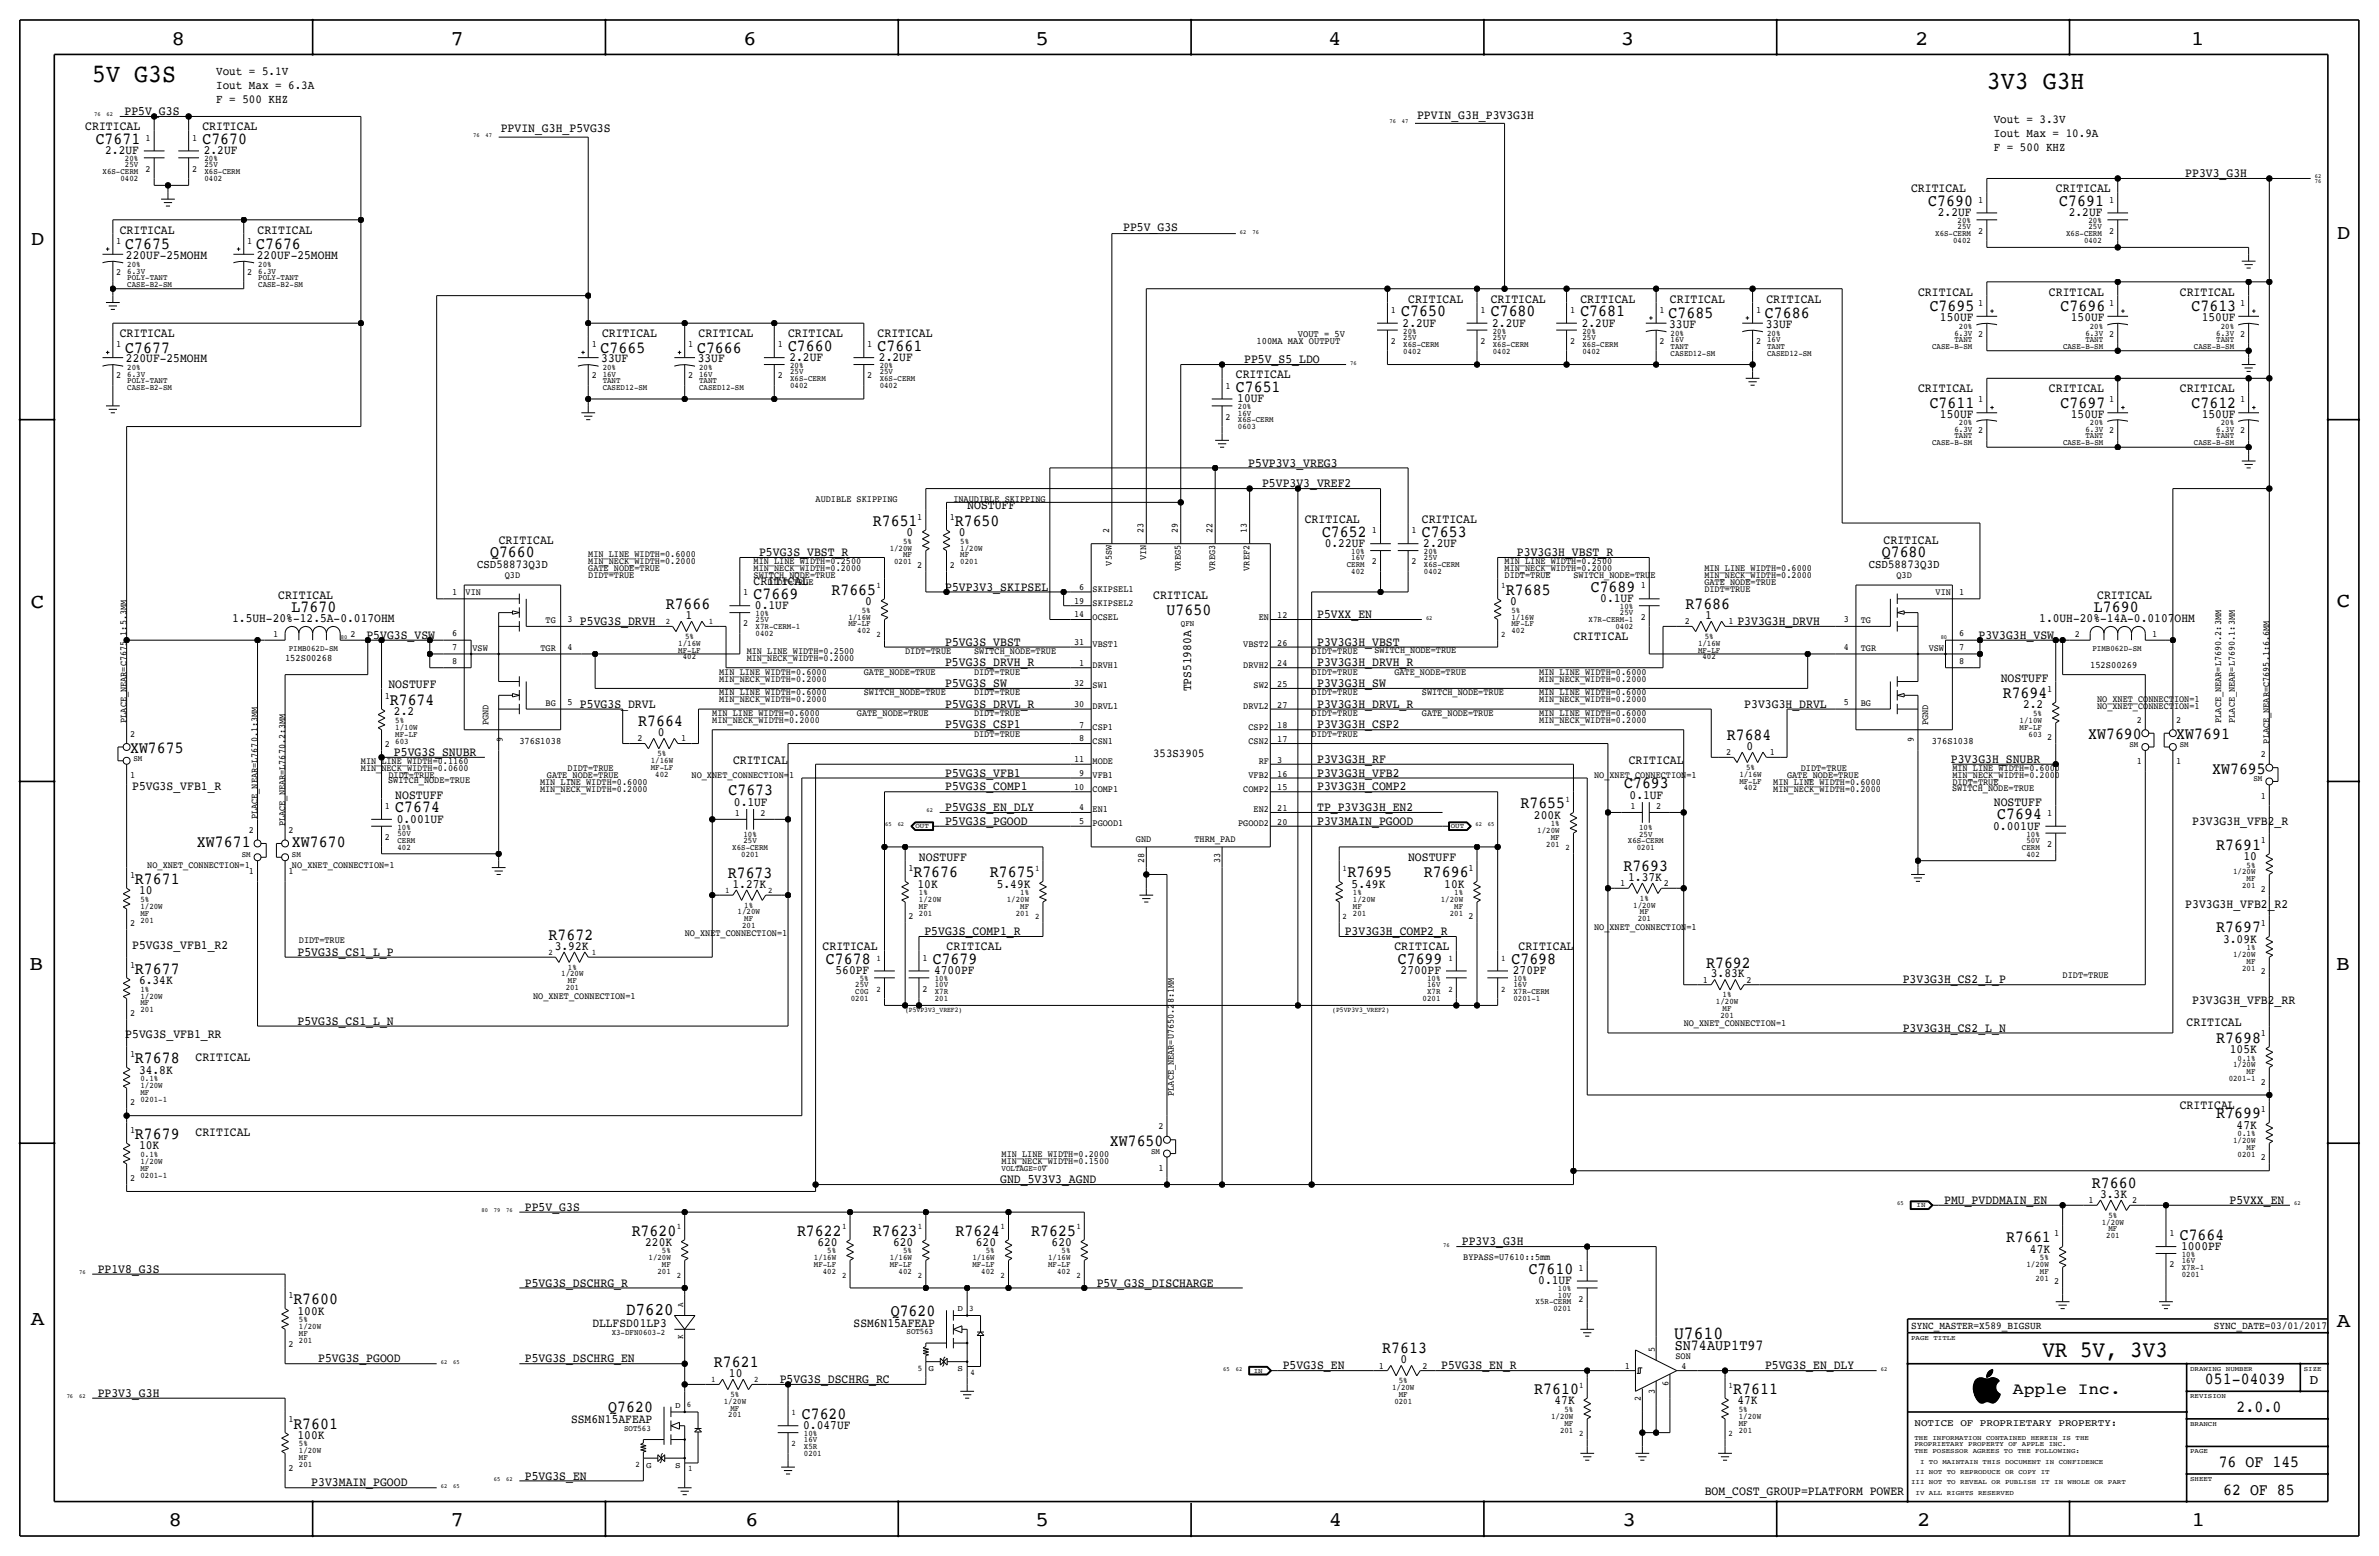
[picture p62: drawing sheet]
<svg xmlns="http://www.w3.org/2000/svg" width="877mm" height="574mm" viewBox="0 0 877 574" stroke-linecap="round" stroke-linejoin="round" font-family="sans-serif">
<defs><g id="words">
<g font-size="9.6">
<text x="34" y="30.2">5V G3S</text>
<text x="732.5" y="32.8">3V3 G3H</text>
</g>
<text font-size="8.6" x="753" y="500.1">VR 5V, 3V3</text>
<g font-size="7.6">
<text x="63.2" y="16.5">8</text>
<text x="166.1" y="16.5">7</text>
<text x="274" y="16.5">6</text>
<text x="381.7" y="16.5">5</text>
<text x="489.7" y="16.5">4</text>
<text x="597.6" y="16.5">3</text>
<text x="706.1" y="16.5">2</text>
<text x="807.7" y="16.5">1</text>
<text x="861.5" y="88.1">D</text>
<text x="11.4" y="90.4">D</text>
<text x="11.4" y="224.3">C</text>
<text x="861.5" y="223.8">C</text>
<text x="10.8" y="357.6">B</text>
<text x="861.3" y="357.4">B</text>
<text x="11.3" y="488.4">A</text>
<text x="861.5" y="489.2">A</text>
<text x="62.2" y="562.6">8</text>
<text x="166" y="562.6">7</text>
<text x="274.8" y="562.6">6</text>
<text x="381.7" y="562.6">5</text>
<text x="489.9" y="562.6">4</text>
<text x="598.1" y="562.6">3</text>
<text x="706.8" y="562.6">2</text>
<text x="807.9" y="562.6">1</text>
</g>
<text font-size="6.8" x="617.2" y="493.5">U7610</text>
<text font-size="6.5" x="230.9" y="484.6">D7620</text>
<g font-size="6.2">
<text x="35.3" y="53.1">C7671</text>
<text x="74.6" y="53.1">C7670</text>
<text x="710.9" y="75.9">C7690</text>
<text x="759.2" y="75.9">C7691</text>
<text x="46.2" y="91.9">C7675</text>
<text x="94.4" y="91.9">C7676</text>
<text x="516.6" y="116.6">C7650</text>
<text x="549.6" y="116.6">C7680</text>
<text x="582.6" y="116.6">C7681</text>
<text x="615.1" y="117.3">C7685</text>
<text x="650.7" y="117.3">C7686</text>
<text x="711.4" y="114.8">C7695</text>
<text x="759.7" y="114.8">C7696</text>
<text x="807.9" y="114.8">C7613</text>
<text x="46.2" y="130">C7677</text>
<text x="221.4" y="130">C7665</text>
<text x="257" y="130">C7666</text>
<text x="290.5" y="129.3">C7660</text>
<text x="323.5" y="129.3">C7661</text>
<text x="455.6" y="144.5">C7651</text>
<text x="711.4" y="150.4">C7611</text>
<text x="759.7" y="150.4">C7697</text>
<text x="807.9" y="150.4">C7612</text>
<text x="321.8" y="193.8">R7651</text>
<text x="352" y="193.8">R7650</text>
<text x="487.4" y="197.9">C7652</text>
<text x="524.2" y="197.9">C7653</text>
<text x="180.7" y="205.5">Q7660</text>
<text x="693.8" y="205.5">Q7680</text>
<text x="277.8" y="220.7">C7669</text>
<text x="306.5" y="219.2">R7665</text>
<text x="555.2" y="219.2">R7685</text>
<text x="586.4" y="218.2">C7689</text>
<text x="107.5" y="225.6">L7670</text>
<text x="245.4" y="224.5">R7666</text>
<text x="430.1" y="226.8">U7650</text>
<text x="621.4" y="224.5">R7686</text>
<text x="772" y="225.6">L7690</text>
<text x="738.3" y="257.3">R7694</text>
<text x="143.7" y="259.8">R7674</text>
<text x="235.3" y="267.7">R7664</text>
<text x="636.6" y="272.8">R7684</text>
<text x="769.8" y="272.5">XW7690</text>
<text x="802.3" y="272.5">XW7691</text>
<text x="48" y="277.6">XW7675</text>
<text x="815.6" y="285.2">XW7695</text>
<text x="268.6" y="293.1">C7673</text>
<text x="598.8" y="290.6">C7693</text>
<text x="145.7" y="299.5">C7674</text>
<text x="560.5" y="297.9">R7655</text>
<text x="736.3" y="302">C7694</text>
<text x="72.6" y="312.2">XW7671</text>
<text x="107.6" y="312.2">XW7670</text>
<text x="817.1" y="313.2">R7691</text>
<text x="268.3" y="323.6">R7673</text>
<text x="336.8" y="323.3">R7676</text>
<text x="365" y="323.3">R7675</text>
<text x="496.8" y="323.3">R7695</text>
<text x="525" y="323.3">R7696</text>
<text x="598.5" y="321.1">R7693</text>
<text x="49.7" y="325.9">R7671</text>
<text x="202.3" y="346.5">R7672</text>
<text x="817.1" y="343.7">R7697</text>
<text x="49.7" y="358.9">R7677</text>
<text x="304.5" y="355.3">C7678</text>
<text x="343.9" y="355.3">C7679</text>
<text x="515.3" y="355.3">C7699</text>
<text x="557.2" y="355.3">C7698</text>
<text x="629" y="356.6">R7692</text>
<text x="817.1" y="384.3">R7698</text>
<text x="49.7" y="391.9">R7678</text>
<text x="817.1" y="412.2">R7699</text>
<text x="49.7" y="419.9">R7679</text>
<text x="409.2" y="422.4">XW7650</text>
<text x="771.2" y="437.9">R7660</text>
<text x="232.9" y="455.4">R7620</text>
<text x="293.8" y="455.4">R7622</text>
<text x="321.8" y="455.4">R7623</text>
<text x="352.3" y="455.4">R7624</text>
<text x="380.2" y="455.4">R7625</text>
<text x="739.6" y="458">R7661</text>
<text x="803.6" y="456.9">C7664</text>
<text x="563.6" y="469.6">C7610</text>
<text x="108.2" y="480.8">R7600</text>
<text x="328.4" y="484.9">Q7620</text>
<text x="263.2" y="503.9">R7621</text>
<text x="509.6" y="498.9">R7613</text>
<text x="565.6" y="513.8">R7610</text>
<text x="639" y="513.8">R7611</text>
<text x="812.9" y="510.3">051-04039</text>
<text x="224.2" y="520.4">Q7620</text>
<text x="824.6" y="520.4">2.0.0</text>
<text x="108.2" y="526.5">R7601</text>
<text x="295.6" y="523">C7620</text>
<text x="818" y="540.8">76 OF 145</text>
<text x="819.6" y="550.9">62 OF 85</text>
</g>
<text font-size="6" x="742.1" y="513.9">Apple Inc.</text>
<text font-size="5.6" x="617.4" y="497.6">SN74AUP1T97</text>
<text font-size="5" x="851.5" y="510.3">D</text>
<g font-size="4.7">
<text x="45.9" y="42.4">PP5V_G3S</text>
<text x="522.4" y="43.7">PPVIN_G3H_P3V3G3H</text>
<text x="31.4" y="48">CRITICAL</text>
<text x="74.6" y="48">CRITICAL</text>
<text x="184.6" y="48.8">PPVIN_G3H_P5VG3S</text>
<text x="38.8" y="56.9">2.2UF</text>
<text x="75.1" y="56.9">2.2UF</text>
<text x="805.6" y="65.3">PP3V3_G3H</text>
<text x="704.5" y="70.9">CRITICAL</text>
<text x="757.9" y="70.9">CRITICAL</text>
<text x="714.4" y="79.8">2.2UF</text>
<text x="762.7" y="79.8">2.2UF</text>
<text x="44.1" y="86.1">CRITICAL</text>
<text x="94.9" y="86.1">CRITICAL</text>
<text x="414.1" y="85">PP5V_G3S</text>
<text x="46.4" y="95.5">220UF-25MOHM</text>
<text x="94.7" y="95.5">220UF-25MOHM</text>
<text x="519.2" y="111.5">CRITICAL</text>
<text x="549.6" y="111.5">CRITICAL</text>
<text x="582.6" y="111.5">CRITICAL</text>
<text x="615.6" y="111.5">CRITICAL</text>
<text x="651.2" y="111.5">CRITICAL</text>
<text x="707.1" y="109">CRITICAL</text>
<text x="755.4" y="109">CRITICAL</text>
<text x="803.6" y="109">CRITICAL</text>
<text x="715.2" y="118.4">150UF</text>
<text x="763.4" y="118.4">150UF</text>
<text x="811.7" y="118.4">150UF</text>
<text x="44.1" y="124.2">CRITICAL</text>
<text x="221.9" y="124.2">CRITICAL</text>
<text x="257.5" y="124.2">CRITICAL</text>
<text x="290.5" y="124.2">CRITICAL</text>
<text x="323.5" y="124.2">CRITICAL</text>
<text x="517.1" y="120.4">2.2UF</text>
<text x="550.1" y="120.4">2.2UF</text>
<text x="583.1" y="120.4">2.2UF</text>
<text x="615.4" y="120.9">33UF</text>
<text x="651" y="120.9">33UF</text>
<text x="46.4" y="133.6">220UF-25MOHM</text>
<text x="221.7" y="133.6">33UF</text>
<text x="257.3" y="133.6">33UF</text>
<text x="291" y="133.1">2.2UF</text>
<text x="324.1" y="133.1">2.2UF</text>
<text x="458.7" y="133.9">PP5V_S5_LDO</text>
<text x="455.6" y="139.4">CRITICAL</text>
<text x="456.1" y="148.3">10UF</text>
<text x="707.1" y="144.5">CRITICAL</text>
<text x="755.4" y="144.5">CRITICAL</text>
<text x="803.6" y="144.5">CRITICAL</text>
<text x="715.2" y="153.9">150UF</text>
<text x="763.4" y="153.9">150UF</text>
<text x="811.7" y="153.9">150UF</text>
<text x="460.2" y="172">P5VP3V3_VREG3</text>
<text x="465.3" y="179.6">P5VP3V3_VREF2</text>
<text x="356.6" y="187.7">NOSTUFF</text>
<text x="334.3" y="197.6">0</text>
<text x="353.5" y="197.6">0</text>
<text x="481" y="192.8">CRITICAL</text>
<text x="524.2" y="192.8">CRITICAL</text>
<text x="183.9" y="200.4">CRITICAL</text>
<text x="488.4" y="201.7">0.22UF</text>
<text x="524.7" y="201.7">2.2UF</text>
<text x="694.4" y="200.4">CRITICAL</text>
<text x="279.9" y="205">P5VG3S_VBST_R</text>
<text x="559.3" y="205">P3V3G3H_VBST_R</text>
<text x="277.8" y="215.6">CRITICAL</text>
<text x="102.6" y="220.7">CRITICAL</text>
<text x="348.4" y="217.7">P5VP3V3_SKIPSEL</text>
<text x="425.1" y="220.7">CRITICAL</text>
<text x="590" y="222">0.1UF</text>
<text x="773.2" y="220.7">CRITICAL</text>
<text x="278.3" y="224.5">0.1UF</text>
<text x="319" y="223">0</text>
<text x="485.6" y="227.8">P5VXX_EN</text>
<text x="556.7" y="223">0</text>
<text x="85.6" y="229.1">1.5UH-20%-12.5A-0.017OHM</text>
<text x="213.8" y="230.4">P5VG3S_DRVH</text>
<text x="252.7" y="228.1">1</text>
<text x="628.6" y="228.1">1</text>
<text x="640.5" y="230.4">P3V3G3H_DRVH</text>
<text x="751.8" y="229.1">1.0UH-20%-14A-0.0107OHM</text>
<text x="135.1" y="235.5">P5VG3S_VSW</text>
<text x="348.4" y="238">P5VG3S_VBST</text>
<text x="485.6" y="238">P3V3G3H_VBST</text>
<text x="580.1" y="236">CRITICAL</text>
<text x="729.4" y="235.5">P3V3G3H_VSW</text>
<text x="348.4" y="245.6">P5VG3S_DRVH_R</text>
<text x="485.6" y="245.6">P3V3G3H_DRVH_R</text>
<text x="737.6" y="251.2">NOSTUFF</text>
<text x="143.2" y="253.7">NOSTUFF</text>
<text x="348.4" y="253.2">P5VG3S_SW</text>
<text x="439.1" y="254.9" transform="rotate(-90 439.1 254.9)">TPS51980A</text>
<text x="485.6" y="253.2">P3V3G3H_SW</text>
<text x="145.2" y="263.7">2.2</text>
<text x="213.8" y="260.9">P5VG3S_DRVL</text>
<text x="348.4" y="260.9">P5VG3S_DRVL_R</text>
<text x="485.6" y="260.9">P3V3G3H_DRVL_R</text>
<text x="643.1" y="260.9">P3V3G3H_DRVL</text>
<text x="745.8" y="261.1">2.2</text>
<text x="348.4" y="268.5">P5VG3S_CSP1</text>
<text x="485.6" y="268.5">P3V3G3H_CSP2</text>
<text x="242.5" y="271.3">0</text>
<text x="145.2" y="278.6">P5VG3S_SNUBR</text>
<text x="270.2" y="281.7">CRITICAL</text>
<text x="485.6" y="281.2">P3V3G3H_RF</text>
<text x="600.4" y="281.7">CRITICAL</text>
<text x="643.9" y="276.4">0</text>
<text x="719.2" y="281.1">P3V3G3H_SNUBR</text>
<text x="348.4" y="286.3">P5VG3S_VFB1</text>
<text x="485.6" y="286.3">P3V3G3H_VFB2</text>
<text x="48.7" y="291.3">P5VG3S_VFB1_R</text>
<text x="348.4" y="291.3">P5VG3S_COMP1</text>
<text x="485.6" y="291.3">P3V3G3H_COMP2</text>
<text x="145.7" y="294.4">NOSTUFF</text>
<text x="270.6" y="296.9">0.1UF</text>
<text x="348.4" y="299">P5VG3S_EN_DLY</text>
<text x="485.6" y="299">TP_P3V3G3H_EN2</text>
<text x="600.8" y="294.4">0.1UF</text>
<text x="735.1" y="296.9">NOSTUFF</text>
<text x="146.3" y="303.3">0.001UF</text>
<text x="348.4" y="304">P5VG3S_PGOOD</text>
<text x="485.6" y="304">P3V3MAIN_PGOOD</text>
<text x="565.5" y="301.8">200K</text>
<text x="734.8" y="305.8">0.001UF</text>
<text x="808.2" y="304">P3V3G3H_VFB2_R</text>
<text x="338.8" y="317.2">NOSTUFF</text>
<text x="519.1" y="317.2">NOSTUFF</text>
<text x="827.1" y="317">10</text>
<text x="51.3" y="329.7">10</text>
<text x="270.1" y="327.2">1.27K</text>
<text x="338.3" y="327.2">10K</text>
<text x="367.5" y="327.2">5.49K</text>
<text x="498.3" y="327.2">5.49K</text>
<text x="532.5" y="327.2">10K</text>
<text x="600.3" y="324.6">1.37K</text>
<text x="805.6" y="334.5">P3V3G3H_VFB2_R2</text>
<text x="340.8" y="344.7">P5VG3S_COMP1_R</text>
<text x="495.8" y="344.7">P3V3G3H_COMP2_R</text>
<text x="819.6" y="347.5">3.09K</text>
<text x="48.7" y="349.8">P5VG3S_VFB1_R2</text>
<text x="109.7" y="352.3">P5VG3S_CS1_L_P</text>
<text x="204.5" y="350">3.92K</text>
<text x="303.3" y="350.3">CRITICAL</text>
<text x="349" y="350.3">CRITICAL</text>
<text x="514.1" y="350.3">CRITICAL</text>
<text x="559.8" y="350.3">CRITICAL</text>
<text x="308" y="359.2">560PF</text>
<text x="344.4" y="359.2">4700PF</text>
<text x="516.4" y="359.2">2700PF</text>
<text x="557.7" y="359.2">270PF</text>
<text x="51.3" y="362.7">6.34K</text>
<text x="630.7" y="360.2">3.83K</text>
<text x="701.5" y="362.5">P3V3G3H_CS2_L_P</text>
<text x="808.2" y="370.1">P3V3G3H_VFB2_RR</text>
<text x="109.7" y="377.7">P5VG3S_CS1_L_N</text>
<text x="46.2" y="382.8">P5VG3S_VFB1_RR</text>
<text x="701.5" y="380.2">P3V3G3H_CS2_L_N</text>
<text x="806.1" y="378.2">CRITICAL</text>
<text x="822.1" y="388.1">105K</text>
<text x="51.3" y="395.7">34.8K</text>
<text x="72.1" y="390.9">CRITICAL</text>
<text x="803.6" y="408.7">CRITICAL</text>
<text x="72.1" y="418.8">CRITICAL</text>
<text x="824.6" y="416.1">47K</text>
<text x="51.3" y="423.7">10K</text>
<text x="368.8" y="436.1">GND_5V3V3_AGND</text>
<text x="716.7" y="443.7">PMU_PVDDMAIN_EN</text>
<text x="774.2" y="441.5">3.3K</text>
<text x="821.9" y="443.7">P5VXX_EN</text>
<text x="193.5" y="446.3">PP5V_G3S</text>
<text x="237.9" y="459.2">220K</text>
<text x="301.3" y="459.2">620</text>
<text x="329.3" y="459.2">620</text>
<text x="359.7" y="459.2">620</text>
<text x="387.7" y="459.2">620</text>
<text x="538.9" y="459">PP3V3_G3H</text>
<text x="748.4" y="461.8">47K</text>
<text x="804.1" y="460.8">1000PF</text>
<text x="36" y="469.1">PP1V8_G3S</text>
<text x="567.1" y="473.5">0.1UF</text>
<text x="193.5" y="474.2">P5VG3S_DSCHRG_R</text>
<text x="404.3" y="474.2">P5V_G3S_DISCHARGE</text>
<text x="109.7" y="484.6">100K</text>
<text x="218.4" y="489">DLLFSD01LP3</text>
<text x="314.7" y="489">SSM6N15AFEAP</text>
<text x="117.3" y="502.2">P5VG3S_PGOOD</text>
<text x="193.5" y="502.2">P5VG3S_DSCHRG_EN</text>
<text x="516.4" y="502.4">0</text>
<text x="268.7" y="507.5">10</text>
<text x="287.5" y="509.8">P5VG3S_DSCHRG_RC</text>
<text x="472.9" y="504.7">P5VG3S_EN</text>
<text x="531.3" y="504.7">P5VG3S_EN_R</text>
<text x="650.7" y="504.7">P5VG3S_EN_DLY</text>
<text x="36" y="514.9">PP3V3_G3H</text>
<text x="573.1" y="517.7">47K</text>
<text x="640.5" y="517.7">47K</text>
<text x="210.6" y="524.5">SSM6N15AFEAP</text>
<text x="296.1" y="526.8">0.047UF</text>
<text x="109.7" y="530.4">100K</text>
<text x="193.5" y="545.3">P5VG3S_EN</text>
<text x="114.8" y="547.9">P3V3MAIN_PGOOD</text>
<text x="628.5" y="550.9">BOM_COST_GROUP=PLATFORM POWER</text>
</g>
<g font-size="4.5">
<text x="79.7" y="27.7">Vout = 5.1V</text>
<text x="79.7" y="32.8">Iout Max = 6.3A</text>
<text x="79.7" y="37.8">F = 500 KHZ</text>
<text x="735" y="45.5">Vout = 3.3V</text>
<text x="735" y="50.5">Iout Max = 10.9A</text>
<text x="735" y="55.6">F = 500 KHZ</text>
</g>
<g font-size="4.4">
<text x="175.9" y="209.3">CSD58873Q3D</text>
<text x="688.9" y="209.3">CSD58873Q3D</text>
<text x="425.1" y="279.1">353S3905</text>
</g>
<g font-size="3.9">
<text x="704.5" y="490">SYNC_MASTER=X589_BIGSUR</text>
<text x="816.1" y="490">SYNC_DATE=03/01/2017</text>
</g>
<text font-size="3.7" x="705.8" y="525.5">NOTICE OF PROPRIETARY PROPERTY:</text>
<g font-size="3.6">
<text x="478.5" y="124.2">VOUT = 5V</text>
<text x="463.2" y="126.7">100MA MAX OUTPUT</text>
<text x="105.1" y="243.6">152S00268</text>
<text x="770.6" y="246.1">152S00269</text>
<text x="191.5" y="274.1">376S1038</text>
<text x="712.2" y="274.1">376S1038</text>
</g>
<g font-size="3.5">
<text x="53.7" y="51.8">1</text>
<text x="70.8" y="51.8">1</text>
<text x="53.7" y="63.2">2</text>
<text x="70.8" y="63.2">2</text>
<text x="729.3" y="74.7">1</text>
<text x="777.6" y="74.7">1</text>
<text x="42.9" y="89.9">1</text>
<text x="91.1" y="89.9">1</text>
<text x="729.3" y="86.1">2</text>
<text x="777.6" y="86.1">2</text>
<text x="42.9" y="101.3">2</text>
<text x="91.1" y="101.3">2</text>
<text x="729.3" y="112.8">1</text>
<text x="777.6" y="112.8">1</text>
<text x="825.8" y="112.8">1</text>
<text x="512.8" y="115.3">1</text>
<text x="545.8" y="115.3">1</text>
<text x="578.8" y="115.3">1</text>
<text x="611.8" y="115.3">1</text>
<text x="647.4" y="115.3">1</text>
<text x="729.3" y="124.2">2</text>
<text x="777.6" y="124.2">2</text>
<text x="825.8" y="124.2">2</text>
<text x="42.9" y="128">1</text>
<text x="218.1" y="128">1</text>
<text x="253.7" y="128">1</text>
<text x="286.7" y="128">1</text>
<text x="319.7" y="128">1</text>
<text x="512.8" y="126.7">2</text>
<text x="545.8" y="126.7">2</text>
<text x="578.8" y="126.7">2</text>
<text x="611.8" y="126.7">2</text>
<text x="647.4" y="126.7">2</text>
<text x="42.9" y="139.4">2</text>
<text x="218.1" y="139.4">2</text>
<text x="253.7" y="139.4">2</text>
<text x="286.7" y="139.4">2</text>
<text x="319.7" y="139.4">2</text>
<text x="451.8" y="143.3">1</text>
<text x="729.3" y="148.3">1</text>
<text x="777.6" y="148.3">1</text>
<text x="825.8" y="148.3">1</text>
<text x="451.8" y="154.7">2</text>
<text x="729.3" y="159.8">2</text>
<text x="777.6" y="159.8">2</text>
<text x="825.8" y="159.8">2</text>
<text x="300.7" y="185.2">AUDIBLE SKIPPING</text>
<text x="351.5" y="185.2">INAUDIBLE SKIPPING</text>
<text x="338.2" y="191.5">1</text>
<text x="350.2" y="191.5">1</text>
<text x="408.9" y="196.6" transform="rotate(-90 408.9 196.6)">2</text>
<text x="421.6" y="196.6" transform="rotate(-90 421.6 196.6)">23</text>
<text x="434.3" y="196.6" transform="rotate(-90 434.3 196.6)">29</text>
<text x="447" y="196.6" transform="rotate(-90 447 196.6)">22</text>
<text x="459.7" y="196.6" transform="rotate(-90 459.7 196.6)">13</text>
<text x="505.8" y="196.6">1</text>
<text x="520.4" y="196.6">1</text>
<text x="216.9" y="208">MIN_NECK_WIDTH=0.2000</text>
<text x="216.9" y="205.5">MIN_LINE_WIDTH=0.6000</text>
<text x="277.8" y="208">MIN_LINE_WIDTH=0.2500</text>
<text x="338.2" y="209.3">2</text>
<text x="350.2" y="209.3">2</text>
<text x="409.9" y="208.5" transform="rotate(-90 409.9 208.5)">V5SW</text>
<text x="422.6" y="206.6" transform="rotate(-90 422.6 206.6)">VIN</text>
<text x="505.8" y="208">2</text>
<text x="520.4" y="208">2</text>
<text x="554.7" y="208">MIN_LINE_WIDTH=0.2500</text>
<text x="186.1" y="213.1">Q3D</text>
<text x="216.9" y="210.6">GATE_NODE=TRUE</text>
<text x="216.9" y="213.1">DIDT=TRUE</text>
<text x="277.8" y="213.1">SWITCH_NODE=TRUE</text>
<text x="277.8" y="210.6">MIN_NECK_WIDTH=0.2000</text>
<text x="282.9" y="215.6">DIDT=TRUE</text>
<text x="435.3" y="210.4" transform="rotate(-90 435.3 210.4)">VREG5</text>
<text x="448" y="210.4" transform="rotate(-90 448 210.4)">VREG3</text>
<text x="460.7" y="210.4" transform="rotate(-90 460.7 210.4)">VREF2</text>
<text x="554.7" y="210.6">MIN_NECK_WIDTH=0.2000</text>
<text x="554.7" y="213.1">DIDT=TRUE</text>
<text x="580.1" y="213.1">SWITCH_NODE=TRUE</text>
<text x="628.3" y="213.1">MIN_NECK_WIDTH=0.2000</text>
<text x="628.3" y="210.6">MIN_LINE_WIDTH=0.6000</text>
<text x="628.3" y="215.6">GATE_NODE=TRUE</text>
<text x="699.2" y="213.1">Q3D</text>
<text x="166.7" y="219.2">1</text>
<text x="171.7" y="219.5">VIN</text>
<text x="274" y="219.5">1</text>
<text x="397.9" y="217.4">6</text>
<text x="402.8" y="218.2">SKIPSEL1</text>
<text x="604.9" y="216.9">1</text>
<text x="628.3" y="218.2">DIDT=TRUE</text>
<text x="713.6" y="219.5">VIN</text>
<text x="722.3" y="219.2">1</text>
<text x="396" y="222.5">19</text>
<text x="396" y="227.6">14</text>
<text x="402.8" y="223.3">SKIPSEL2</text>
<text x="470.9" y="227.8">12</text>
<text x="201.1" y="229.6">TG</text>
<text x="209.2" y="229.4">3</text>
<text x="274" y="230.9">2</text>
<text x="402.8" y="228.3">OCSEL</text>
<text x="464" y="228.3">EN</text>
<text x="604.9" y="228.3">2</text>
<text x="621.1" y="230.1">2</text>
<text x="637.2" y="230.1">1</text>
<text x="679.8" y="229.4">3</text>
<text x="686" y="229.6">TG</text>
<text x="100.7" y="234.7">1</text>
<text x="129.2" y="234.7">2</text>
<text x="166.7" y="239.5">7</text>
<text x="166.7" y="234.4">6</text>
<text x="174.2" y="239.8">VSW</text>
<text x="199.3" y="239.8">TGR</text>
<text x="209.2" y="239.5">4</text>
<text x="396" y="237.7">31</text>
<text x="402.8" y="238.5">VBST1</text>
<text x="458.4" y="238.5">VBST2</text>
<text x="470.9" y="238">26</text>
<text x="679.8" y="239.5">4</text>
<text x="686" y="239.8">TGR</text>
<text x="711.1" y="239.8">VSW</text>
<text x="722.3" y="239.5">7</text>
<text x="722.3" y="234.4">6</text>
<text x="764.9" y="234.7">2</text>
<text x="793.4" y="234.7">1</text>
<text x="166.7" y="244.6">8</text>
<text x="275.3" y="243.6">MIN_NECK_WIDTH=0.2000</text>
<text x="275.3" y="241">MIN_LINE_WIDTH=0.2500</text>
<text x="333.7" y="241">DIDT=TRUE</text>
<text x="359.1" y="241">SWITCH_NODE=TRUE</text>
<text x="397.9" y="245.4">1</text>
<text x="470.9" y="245.6">24</text>
<text x="483.6" y="241">DIDT=TRUE</text>
<text x="506.7" y="240.6">SWITCH_NODE=TRUE</text>
<text x="722.3" y="244.6">8</text>
<text x="265.1" y="251.2">MIN_NECK_WIDTH=0.2000</text>
<text x="265.1" y="248.7">MIN_LINE_WIDTH=0.6000</text>
<text x="318.5" y="248.7">GATE_NODE=TRUE</text>
<text x="359.1" y="248.7">DIDT=TRUE</text>
<text x="402.8" y="246.1">DRVH1</text>
<text x="458.4" y="246.1">DRVH2</text>
<text x="483.6" y="248.7">DIDT=TRUE</text>
<text x="514" y="248.7">GATE_NODE=TRUE</text>
<text x="567.4" y="251.2">MIN_NECK_WIDTH=0.2000</text>
<text x="567.4" y="248.7">MIN_LINE_WIDTH=0.6000</text>
<text x="141.9" y="257.6">1</text>
<text x="265.1" y="256.3">MIN_LINE_WIDTH=0.6000</text>
<text x="318.5" y="256.3">SWITCH_NODE=TRUE</text>
<text x="359.1" y="256.3">DIDT=TRUE</text>
<text x="396" y="253">32</text>
<text x="402.8" y="253.7">SW1</text>
<text x="462.1" y="253.7">SW2</text>
<text x="470.9" y="253.2">25</text>
<text x="483.6" y="256.3">DIDT=TRUE</text>
<text x="524.2" y="256.3">SWITCH_NODE=TRUE</text>
<text x="567.4" y="256.3">MIN_LINE_WIDTH=0.6000</text>
<text x="754.7" y="255">1</text>
<text x="201.1" y="260.1">BG</text>
<text x="209.2" y="259.8">5</text>
<text x="262.6" y="263.9">MIN_LINE_WIDTH=0.6000</text>
<text x="265.1" y="258.8">MIN_NECK_WIDTH=0.2000</text>
<text x="315.9" y="263.9">GATE_NODE=TRUE</text>
<text x="359.1" y="263.9">DIDT=TRUE</text>
<text x="396" y="260.6">30</text>
<text x="402.8" y="261.4">DRVL1</text>
<text x="458.4" y="261.4">DRVL2</text>
<text x="470.9" y="260.9">27</text>
<text x="483.6" y="263.9">DIDT=TRUE</text>
<text x="524.2" y="263.9">GATE_NODE=TRUE</text>
<text x="567.4" y="258.8">MIN_NECK_WIDTH=0.2000</text>
<text x="567.4" y="263.9">MIN_LINE_WIDTH=0.6000</text>
<text x="679.8" y="259.8">5</text>
<text x="686" y="260.1">BG</text>
<text x="773.1" y="261.4">NO_XNET_CONNECTION=1</text>
<text x="773.1" y="258.8">NO_XNET_CONNECTION=1</text>
<text x="46.7" y="266.4" transform="rotate(-90 46.7 266.4)">PLACE_NEAR=C7675.1:5.3MM</text>
<text x="180" y="267.2" transform="rotate(-90 180 267.2)">PGND</text>
<text x="262.6" y="266.4">MIN_NECK_WIDTH=0.2000</text>
<text x="397.9" y="268.2">7</text>
<text x="402.8" y="269">CSP1</text>
<text x="460.3" y="269">CSP2</text>
<text x="470.9" y="268.5">18</text>
<text x="567.4" y="266.4">MIN_NECK_WIDTH=0.2000</text>
<text x="710.9" y="267.2" transform="rotate(-90 710.9 267.2)">PGND</text>
<text x="787.7" y="266.4">2</text>
<text x="802.3" y="266.4">2</text>
<text x="818.8" y="266.4" transform="rotate(-90 818.8 266.4)">PLACE_NEAR=L7690.2:3MM</text>
<text x="823.9" y="266.4" transform="rotate(-90 823.9 266.4)">PLACE_NEAR=L7690.1:3MM</text>
<text x="48" y="271.5">2</text>
<text x="141.9" y="275.3">2</text>
<text x="185.4" y="273.4" transform="rotate(-90 185.4 273.4)">9</text>
<text x="235" y="273.3">2</text>
<text x="251.2" y="273.3">1</text>
<text x="359.1" y="271.5">DIDT=TRUE</text>
<text x="397.9" y="273.3">8</text>
<text x="402.8" y="274.1">CSN1</text>
<text x="460.3" y="274.1">CSN2</text>
<text x="470.9" y="273.6">17</text>
<text x="483.6" y="271.5">DIDT=TRUE</text>
<text x="705.6" y="273.4" transform="rotate(-90 705.6 273.4)">9</text>
<text x="754.7" y="272.8">2</text>
<text x="836.6" y="274.1" transform="rotate(-90 836.6 274.1)">PLACE_NEAR=C7695.1:6.6MM</text>
<text x="133" y="281.7">MIN_LINE_WIDTH=0.1160</text>
<text x="396" y="280.9">11</text>
<text x="402.8" y="281.7">MODE</text>
<text x="464" y="281.7">RF</text>
<text x="470.9" y="281.2">3</text>
<text x="636.4" y="278.4">2</text>
<text x="652.5" y="278.4">1</text>
<text x="787.7" y="281.7">1</text>
<text x="802.3" y="281.7">1</text>
<text x="833.5" y="279.1">2</text>
<text x="48" y="286.8">1</text>
<text x="133" y="284.2">MIN_NECK_WIDTH=0.0600</text>
<text x="143.2" y="286.8">DIDT=TRUE</text>
<text x="201.6" y="286.8">GATE_NODE=TRUE</text>
<text x="209.3" y="284.2">DIDT=TRUE</text>
<text x="255" y="286.8">NO_XNET_CONNECTION=1</text>
<text x="397.9" y="286">9</text>
<text x="402.8" y="286.8">VFB1</text>
<text x="460.3" y="286.8">VFB2</text>
<text x="470.9" y="286.3">16</text>
<text x="587.7" y="286.8">NO_XNET_CONNECTION=1</text>
<text x="658.8" y="286.8">GATE_NODE=TRUE</text>
<text x="663.9" y="284.2">DIDT=TRUE</text>
<text x="719.8" y="284.2">MIN_LINE_WIDTH=0.6000</text>
<text x="719.8" y="286.8">MIN_NECK_WIDTH=0.2000</text>
<text x="143.1" y="288.7">SWITCH_NODE=TRUE</text>
<text x="199.1" y="291.8">MIN_NECK_WIDTH=0.2000</text>
<text x="199.1" y="289.3">MIN_LINE_WIDTH=0.6000</text>
<text x="396" y="291.1">10</text>
<text x="402.8" y="291.8">COMP1</text>
<text x="458.4" y="291.8">COMP2</text>
<text x="470.9" y="291.3">15</text>
<text x="653.7" y="291.8">MIN_NECK_WIDTH=0.2000</text>
<text x="653.7" y="289.3">MIN_LINE_WIDTH=0.6000</text>
<text x="719.7" y="291.6">SWITCH_NODE=TRUE</text>
<text x="719.8" y="289.3">DIDT=TRUE</text>
<text x="141.9" y="298.2">1</text>
<text x="397.9" y="298.7">4</text>
<text x="402.8" y="299.5">EN1</text>
<text x="462.1" y="299.5">EN2</text>
<text x="470.9" y="299">21</text>
<text x="601.1" y="298.2">1</text>
<text x="610.6" y="298.2">2</text>
<text x="833.5" y="294.4">1</text>
<text x="94.9" y="302" transform="rotate(-90 94.9 302)">PLACE_NEAR=L7670.1:3MM</text>
<text x="105.1" y="304.5" transform="rotate(-90 105.1 304.5)">PLACE_NEAR=L7670.2:3MM</text>
<text x="270.9" y="300.7">1</text>
<text x="280.4" y="300.7">2</text>
<text x="397.9" y="303.8">5</text>
<text x="402.8" y="304.5">PGOOD1</text>
<text x="456.5" y="304.5">PGOOD2</text>
<text x="470.9" y="304">20</text>
<text x="754.7" y="300.7">1</text>
<text x="91.8" y="307.1">2</text>
<text x="106.4" y="307.1">2</text>
<text x="141.9" y="309.6">2</text>
<text x="418.8" y="310.4">GND</text>
<text x="440.4" y="310.4">THRM_PAD</text>
<text x="833.5" y="310.9">1</text>
<text x="421.8" y="318" transform="rotate(-90 421.8 318)">28</text>
<text x="754.7" y="312.2">2</text>
<text x="48" y="323.6">1</text>
<text x="54.3" y="319.8">NO_XNET_CONNECTION=1</text>
<text x="91.8" y="322.3">1</text>
<text x="106.4" y="322.3">1</text>
<text x="107.6" y="319.8">NO_XNET_CONNECTION=1</text>
<text x="335" y="321.1">1</text>
<text x="449.8" y="318.2" transform="rotate(-90 449.8 318.2)">33</text>
<text x="541.4" y="321.1">1</text>
<text x="597.2" y="326.6">1</text>
<text x="613.4" y="326.6">2</text>
<text x="833.5" y="328.7">2</text>
<text x="48" y="341.4">2</text>
<text x="335" y="338.8">2</text>
<text x="541.4" y="338.8">2</text>
<text x="833.5" y="341.4">1</text>
<text x="110.2" y="347.7">DIDT=TRUE</text>
<text x="252.4" y="345.2">NO_XNET_CONNECTION=1</text>
<text x="587.7" y="342.6">NO_XNET_CONNECTION=1</text>
<text x="48" y="356.6">1</text>
<text x="340.1" y="354.1">1</text>
<text x="833.5" y="359.2">2</text>
<text x="340.1" y="365.5">2</text>
<text x="627.7" y="362.2">1</text>
<text x="643.8" y="362.2">2</text>
<text x="760.4" y="360.4">DIDT=TRUE</text>
<text x="196.5" y="368">NO_XNET_CONNECTION=1</text>
<text x="48" y="374.4">2</text>
<text x="620.7" y="378.2">NO_XNET_CONNECTION=1</text>
<text x="833.5" y="382">1</text>
<text x="48" y="389.6">1</text>
<text x="833.5" y="399.8">2</text>
<text x="48" y="407.4">2</text>
<text x="432.8" y="403.9" transform="rotate(-90 432.8 403.9)">PLACE_NEAR=U7650.28:1MM</text>
<text x="833.5" y="410">1</text>
<text x="48" y="417.6">1</text>
<text x="427.1" y="416.3">2</text>
<text x="369.3" y="429">MIN_NECK_WIDTH=0.1500</text>
<text x="369.3" y="426.5">MIN_LINE_WIDTH=0.2000</text>
<text x="427.1" y="431.5">1</text>
<text x="833.5" y="427.7">2</text>
<text x="48" y="435.4">2</text>
<text x="770" y="443.5">1</text>
<text x="786.1" y="443.5">2</text>
<text x="757.3" y="455.7">1</text>
<text x="799.8" y="455.7">1</text>
<text x="539.4" y="464.6">BYPASS=U7610::5mm</text>
<text x="799.8" y="467.1">2</text>
<text x="582" y="468.4">1</text>
<text x="757.3" y="473.5">2</text>
<text x="106.4" y="478.5">1</text>
<text x="582" y="479.8">2</text>
<text x="106.4" y="496.3">2</text>
<text x="610.1" y="498.3" transform="rotate(-90 610.1 498.3)">5</text>
<text x="617.7" y="500.9">SON</text>
<text x="508.3" y="504.4">1</text>
<text x="524.5" y="504.4">2</text>
<text x="599" y="504.7">1</text>
<text x="620" y="504.7">4</text>
<text x="610.1" y="513.7" transform="rotate(-90 610.1 513.7)">3</text>
<text x="615.1" y="510.9" transform="rotate(-90 615.1 510.9)">6</text>
<text x="605" y="516.2" transform="rotate(-90 605 516.2)">2</text>
<text x="106.4" y="524.3">1</text>
<text x="106.4" y="542">2</text>
</g>
<g font-size="3.1">
<text x="46.1" y="59.4">20%</text>
<text x="75.4" y="59.4">20%</text>
<text x="37.8" y="64.3">X6S-CERM</text>
<text x="46.1" y="61.7">25V</text>
<text x="75.4" y="61.7">25V</text>
<text x="75.4" y="64.3">X6S-CERM</text>
<text x="44.4" y="66.8">0402</text>
<text x="75.4" y="66.8">0402</text>
<text x="721.7" y="82.3">20%</text>
<text x="770" y="82.3">20%</text>
<text x="713.4" y="87.1">X6S-CERM</text>
<text x="720" y="89.7">0402</text>
<text x="721.7" y="84.6">25V</text>
<text x="761.7" y="87.1">X6S-CERM</text>
<text x="768.3" y="89.7">0402</text>
<text x="770" y="84.6">25V</text>
<text x="46.9" y="98.3">20%</text>
<text x="46.9" y="100.8">6.3V</text>
<text x="95.2" y="98.3">20%</text>
<text x="95.2" y="100.8">6.3V</text>
<text x="46.9" y="103.1">POLY-TANT</text>
<text x="46.9" y="105.7">CASE-B2-SM</text>
<text x="95.2" y="103.1">POLY-TANT</text>
<text x="95.2" y="105.7">CASE-B2-SM</text>
<text x="517.3" y="122.9">20%</text>
<text x="517.3" y="125.2">25V</text>
<text x="550.4" y="122.9">20%</text>
<text x="550.4" y="125.2">25V</text>
<text x="583.4" y="122.9">20%</text>
<text x="583.4" y="125.2">25V</text>
<text x="615.9" y="123.7">20%</text>
<text x="651.5" y="123.7">20%</text>
<text x="720.6" y="123.7">6.3V</text>
<text x="720.6" y="126">TANT</text>
<text x="722.2" y="121.2">20%</text>
<text x="768.8" y="123.7">6.3V</text>
<text x="768.8" y="126">TANT</text>
<text x="770.5" y="121.2">20%</text>
<text x="817.1" y="123.7">6.3V</text>
<text x="817.1" y="126">TANT</text>
<text x="818.7" y="121.2">20%</text>
<text x="517.3" y="127.8">X6S-CERM</text>
<text x="517.3" y="130.3">0402</text>
<text x="550.4" y="127.8">X6S-CERM</text>
<text x="550.4" y="130.3">0402</text>
<text x="583.4" y="127.8">X6S-CERM</text>
<text x="583.4" y="130.3">0402</text>
<text x="615.9" y="126.2">16V</text>
<text x="615.9" y="128.5">TANT</text>
<text x="615.9" y="131.1">CASED12-SM</text>
<text x="651.5" y="131.1">CASED12-SM</text>
<text x="651.5" y="128.5">TANT</text>
<text x="651.5" y="126.2">16V</text>
<text x="712.3" y="128.5">CASE-B-SM</text>
<text x="760.6" y="128.5">CASE-B-SM</text>
<text x="808.8" y="128.5">CASE-B-SM</text>
<text x="46.9" y="136.4">20%</text>
<text x="222.2" y="136.4">20%</text>
<text x="257.8" y="136.4">20%</text>
<text x="291.3" y="135.6">20%</text>
<text x="291.3" y="137.9">25V</text>
<text x="324.3" y="135.6">20%</text>
<text x="324.3" y="137.9">25V</text>
<text x="46.9" y="138.9">6.3V</text>
<text x="46.9" y="141.2">POLY-TANT</text>
<text x="46.9" y="143.8">CASE-B2-SM</text>
<text x="222.2" y="138.9">16V</text>
<text x="222.2" y="141.2">TANT</text>
<text x="222.2" y="143.8">CASED12-SM</text>
<text x="257.8" y="138.9">16V</text>
<text x="257.8" y="141.2">TANT</text>
<text x="257.8" y="143.8">CASED12-SM</text>
<text x="291.3" y="140.5">X6S-CERM</text>
<text x="291.3" y="143">0402</text>
<text x="324.3" y="140.5">X6S-CERM</text>
<text x="324.3" y="143">0402</text>
<text x="456.4" y="150.9">20%</text>
<text x="456.4" y="153.2">16V</text>
<text x="456.4" y="155.7">X6S-CERM</text>
<text x="456.4" y="158.2">0603</text>
<text x="720.6" y="159.3">6.3V</text>
<text x="720.6" y="161.5">TANT</text>
<text x="722.2" y="156.7">20%</text>
<text x="768.8" y="161.5">TANT</text>
<text x="768.8" y="159.3">6.3V</text>
<text x="770.5" y="156.7">20%</text>
<text x="817.1" y="161.5">TANT</text>
<text x="817.1" y="159.3">6.3V</text>
<text x="818.7" y="156.7">20%</text>
<text x="712.3" y="164.1">CASE-B-SM</text>
<text x="760.6" y="164.1">CASE-B-SM</text>
<text x="808.8" y="164.1">CASE-B-SM</text>
<text x="328" y="202.9">1/20W</text>
<text x="332.9" y="200.4">5%</text>
<text x="354" y="202.9">1/20W</text>
<text x="354" y="200.4">5%</text>
<text x="329.6" y="208">0201</text>
<text x="332.9" y="205.5">MF</text>
<text x="354" y="208">0201</text>
<text x="354" y="205.5">MF</text>
<text x="496.5" y="209">CERM</text>
<text x="498.2" y="206.5">16V</text>
<text x="498.2" y="204.2">10%</text>
<text x="525" y="209">X6S-CERM</text>
<text x="525" y="206.5">25V</text>
<text x="525" y="204.2">20%</text>
<text x="498.2" y="211.6">402</text>
<text x="525" y="211.6">0402</text>
<text x="323.2" y="216.9">1</text>
<text x="553.4" y="216.9">1</text>
<text x="278.6" y="227.1">10%</text>
<text x="317.7" y="225.8">5%</text>
<text x="557.2" y="225.8">5%</text>
<text x="597.2" y="224.5">10%</text>
<text x="597.2" y="226.8">25V</text>
<text x="245.4" y="230.1">2</text>
<text x="261.3" y="230.1">1</text>
<text x="278.6" y="229.4">25V</text>
<text x="278.6" y="231.9">X7R-CERM-1</text>
<text x="312.8" y="230.9">MF-LF</text>
<text x="312.8" y="228.3">1/16W</text>
<text x="316.1" y="233.4">402</text>
<text x="435.4" y="230.9">QFN</text>
<text x="557.2" y="233.4">402</text>
<text x="557.2" y="230.9">MF-LF</text>
<text x="557.2" y="228.3">1/16W</text>
<text x="585.7" y="229.4">X7R-CERM-1</text>
<text x="595.6" y="231.9">0402</text>
<text x="250.1" y="238">1/16W</text>
<text x="252.6" y="235.5">5%</text>
<text x="278.6" y="234.4">0402</text>
<text x="323.2" y="234.7">2</text>
<text x="553.4" y="234.7">2</text>
<text x="626" y="238">1/16W</text>
<text x="628.5" y="235.5">5%</text>
<text x="106.4" y="240">PIMB062D-SM</text>
<text x="250.1" y="240.5">MF-LF</text>
<text x="251.7" y="243.1">402</text>
<text x="626" y="240.5">MF-LF</text>
<text x="627.6" y="243.1">402</text>
<text x="771.4" y="240">PIMB062D-SM</text>
<text x="749.5" y="263.9">5%</text>
<text x="145.7" y="266.4">5%</text>
<text x="145.7" y="269">1/10W</text>
<text x="744.6" y="269">MF-LF</text>
<text x="744.6" y="266.4">1/10W</text>
<text x="145.7" y="271.5">MF-LF</text>
<text x="145.7" y="274.1">603</text>
<text x="747.9" y="271.5">603</text>
<text x="785.1" y="275.3">SM</text>
<text x="803.6" y="275.3">SM</text>
<text x="49.2" y="280.4">SM</text>
<text x="239.9" y="281.2">1/16W</text>
<text x="242.4" y="278.6">5%</text>
<text x="239.9" y="283.7">MF-LF</text>
<text x="241.6" y="286.3">402</text>
<text x="641.2" y="286.3">1/16W</text>
<text x="643.7" y="283.7">5%</text>
<text x="641.2" y="288.8">MF-LF</text>
<text x="642.9" y="291.3">402</text>
<text x="830.8" y="288">SM</text>
<text x="577.2" y="295.7">1</text>
<text x="146.5" y="305.8">10%</text>
<text x="571.7" y="304.5">1%</text>
<text x="604.3" y="305.8">10%</text>
<text x="146.5" y="310.6">CERM</text>
<text x="146.5" y="308.1">50V</text>
<text x="274.1" y="310.9">25V</text>
<text x="274.1" y="308.4">10%</text>
<text x="566.8" y="307.1">1/20W</text>
<text x="571.7" y="309.6">MF</text>
<text x="600.2" y="310.9">X6S-CERM</text>
<text x="604.3" y="308.4">25V</text>
<text x="747.1" y="308.4">10%</text>
<text x="747.1" y="310.6">50V</text>
<text x="89.1" y="316">SM</text>
<text x="107.6" y="316">SM</text>
<text x="146.5" y="313.2">402</text>
<text x="270" y="313.4">X6S-CERM</text>
<text x="273.3" y="316">0201</text>
<text x="570.1" y="312.2">201</text>
<text x="577.2" y="313.4">2</text>
<text x="603.5" y="313.4">0201</text>
<text x="745.4" y="313.2">CERM</text>
<text x="747.1" y="315.7">402</text>
<text x="381.6" y="321.1">1</text>
<text x="495" y="321.1">1</text>
<text x="823.3" y="322.3">1/20W</text>
<text x="828.2" y="319.8">5%</text>
<text x="267.3" y="329.2">1</text>
<text x="283.2" y="329.2">2</text>
<text x="338.8" y="329.9">1%</text>
<text x="376.1" y="329.9">1%</text>
<text x="498.8" y="329.9">1%</text>
<text x="536.1" y="329.9">1%</text>
<text x="826.6" y="327.4">201</text>
<text x="828.2" y="324.9">MF</text>
<text x="51.8" y="335">1/20W</text>
<text x="51.8" y="332.5">5%</text>
<text x="274.4" y="334.5">1%</text>
<text x="338.8" y="335">MF</text>
<text x="338.8" y="332.5">1/20W</text>
<text x="371.2" y="332.5">1/20W</text>
<text x="376.1" y="335">MF</text>
<text x="498.8" y="335">MF</text>
<text x="498.8" y="332.5">1/20W</text>
<text x="531.2" y="332.5">1/20W</text>
<text x="536.1" y="335">MF</text>
<text x="602.1" y="334.5">1/20W</text>
<text x="604.6" y="332">1%</text>
<text x="51.8" y="340.1">201</text>
<text x="51.8" y="337.6">MF</text>
<text x="271.9" y="337.1">1/20W</text>
<text x="274.4" y="339.6">MF</text>
<text x="338.8" y="337.6">201</text>
<text x="374.5" y="337.6">201</text>
<text x="381.6" y="338.8">2</text>
<text x="495" y="338.8">2</text>
<text x="498.8" y="337.6">201</text>
<text x="534.5" y="337.6">201</text>
<text x="603.8" y="339.6">201</text>
<text x="604.6" y="337.1">MF</text>
<text x="273.6" y="342.1">201</text>
<text x="202.3" y="352">2</text>
<text x="218.1" y="352">1</text>
<text x="823.3" y="352.8">1/20W</text>
<text x="828.2" y="350.3">1%</text>
<text x="206.9" y="359.9">1/20W</text>
<text x="209.4" y="357.4">1%</text>
<text x="323.2" y="354.1">1</text>
<text x="534" y="354.1">1</text>
<text x="553.4" y="354.1">1</text>
<text x="826.6" y="357.9">201</text>
<text x="828.2" y="355.3">MF</text>
<text x="51.8" y="365.5">1%</text>
<text x="208.5" y="365">201</text>
<text x="209.4" y="362.5">MF</text>
<text x="315.3" y="364">25V</text>
<text x="316.9" y="361.7">5%</text>
<text x="323.2" y="365.5">2</text>
<text x="344.6" y="364">10V</text>
<text x="344.6" y="361.7">10%</text>
<text x="526.1" y="364">16V</text>
<text x="526.1" y="361.7">10%</text>
<text x="534" y="365.5">2</text>
<text x="553.4" y="365.5">2</text>
<text x="558" y="361.7">10%</text>
<text x="558" y="364">16V</text>
<text x="51.8" y="370.6">MF</text>
<text x="51.8" y="368">1/20W</text>
<text x="313.6" y="369.1">0201</text>
<text x="315.3" y="366.5">C0G</text>
<text x="344.6" y="369.1">201</text>
<text x="344.6" y="366.5">X7R</text>
<text x="524.5" y="369.1">0201</text>
<text x="526.1" y="366.5">X7R</text>
<text x="558" y="369.1">0201-1</text>
<text x="558" y="366.5">X7R-CERM</text>
<text x="632.6" y="370.1">1/20W</text>
<text x="635.1" y="367.5">1%</text>
<text x="51.8" y="373.1">201</text>
<text x="634.3" y="375.2">201</text>
<text x="635.1" y="372.6">MF</text>
<text x="823.3" y="393.4">1/20W</text>
<text x="824.9" y="390.9">0.1%</text>
<text x="828.2" y="396">MF</text>
<text x="51.8" y="401.1">1/20W</text>
<text x="51.8" y="398.5">0.1%</text>
<text x="821.6" y="398.5">0201-1</text>
<text x="51.8" y="406.1">0201-1</text>
<text x="51.8" y="403.6">MF</text>
<text x="824.9" y="418.8">0.1%</text>
<text x="424.4" y="425.2">SM</text>
<text x="823.3" y="421.4">1/20W</text>
<text x="828.2" y="423.9">MF</text>
<text x="51.8" y="426.5">0.1%</text>
<text x="51.8" y="429">1/20W</text>
<text x="51.8" y="431.5">MF</text>
<text x="369.3" y="431.5">VOLTAGE=0V</text>
<text x="824.9" y="426.5">0201</text>
<text x="51.8" y="434.1">0201-1</text>
<text x="777.3" y="448.8">5%</text>
<text x="249.5" y="453.1">1</text>
<text x="310.5" y="453.1">1</text>
<text x="338.4" y="453.1">1</text>
<text x="368.9" y="453.1">1</text>
<text x="396.8" y="453.1">1</text>
<text x="774.8" y="451.4">1/20W</text>
<text x="777.3" y="453.9">MF</text>
<text x="776.5" y="456.4">201</text>
<text x="239.1" y="464.6">1/20W</text>
<text x="244" y="462">5%</text>
<text x="244" y="467.1">MF</text>
<text x="300.1" y="464.6">1/16W</text>
<text x="300.1" y="467.1">MF-LF</text>
<text x="305" y="462">5%</text>
<text x="328" y="464.6">1/16W</text>
<text x="328" y="467.1">MF-LF</text>
<text x="332.9" y="462">5%</text>
<text x="358.5" y="467.1">MF-LF</text>
<text x="358.5" y="464.6">1/16W</text>
<text x="363.4" y="462">5%</text>
<text x="386.4" y="464.6">1/16W</text>
<text x="386.4" y="467.1">MF-LF</text>
<text x="391.4" y="462">5%</text>
<text x="747.1" y="467.1">1/20W</text>
<text x="752" y="464.6">5%</text>
<text x="804.4" y="463.3">10%</text>
<text x="804.4" y="465.6">16V</text>
<text x="242.4" y="469.6">201</text>
<text x="249.5" y="470.9">2</text>
<text x="303.4" y="469.6">402</text>
<text x="310.5" y="470.9">2</text>
<text x="331.3" y="469.6">402</text>
<text x="338.4" y="470.9">2</text>
<text x="361.8" y="469.6">402</text>
<text x="368.9" y="470.9">2</text>
<text x="389.7" y="469.6">402</text>
<text x="396.8" y="470.9">2</text>
<text x="750.4" y="472.2">201</text>
<text x="752" y="469.6">MF</text>
<text x="804.4" y="470.7">0201</text>
<text x="804.4" y="468.1">X7R-1</text>
<text x="574.4" y="476">10%</text>
<text x="574.4" y="478.3">10V</text>
<text x="251.9" y="481.8" transform="rotate(-90 251.9 481.8)">A</text>
<text x="353" y="483.4">D</text>
<text x="357.3" y="483.1">3</text>
<text x="566.1" y="480.8">X5R-CERM</text>
<text x="572.7" y="483.4">0201</text>
<text x="110.2" y="490">1/20W</text>
<text x="110.2" y="487.4">5%</text>
<text x="225.5" y="492">X3-DFN0603-2</text>
<text x="334.2" y="491.7">SOT563</text>
<text x="110.2" y="495">201</text>
<text x="110.2" y="492.5">MF</text>
<text x="251.9" y="493.6" transform="rotate(-90 251.9 493.6)">K</text>
<text x="262.2" y="509.5">1</text>
<text x="278.1" y="509.5">2</text>
<text x="338.4" y="505.2">5</text>
<text x="342.3" y="505.5">G</text>
<text x="353" y="505.5">S</text>
<text x="357.8" y="506.7">4</text>
<text x="515.7" y="509.8">5%</text>
<text x="269.3" y="514.9">5%</text>
<text x="513.2" y="512.3">1/20W</text>
<text x="515.7" y="514.9">MF</text>
<text x="582.2" y="511.6">1</text>
<text x="637.2" y="511.6">1</text>
<text x="248.9" y="518.9">D</text>
<text x="253.2" y="518.7">6</text>
<text x="266.8" y="517.4">1/20W</text>
<text x="269.3" y="519.9">MF</text>
<text x="291.8" y="521.7">1</text>
<text x="514" y="517.4">0201</text>
<text x="576.8" y="520.4">5%</text>
<text x="641" y="520.4">5%</text>
<text x="230.1" y="527.3">SOT563</text>
<text x="268.5" y="522.5">201</text>
<text x="571.8" y="523">1/20W</text>
<text x="576.8" y="525.5">MF</text>
<text x="641" y="525.5">MF</text>
<text x="641" y="523">1/20W</text>
<text x="110.2" y="533.1">5%</text>
<text x="291.8" y="533.1">2</text>
<text x="296.4" y="529.3">10%</text>
<text x="296.4" y="531.6">16V</text>
<text x="575.1" y="528.1">201</text>
<text x="582.2" y="529.3">2</text>
<text x="637.2" y="529.3">2</text>
<text x="641" y="528.1">201</text>
<text x="110.2" y="538.2">MF</text>
<text x="110.2" y="535.7">1/20W</text>
<text x="296.4" y="536.7">0201</text>
<text x="296.4" y="534.2">X5R</text>
<text x="110.2" y="540.8">201</text>
<text x="234.3" y="540.8">2</text>
<text x="238.2" y="541">G</text>
<text x="248.9" y="541">S</text>
<text x="253.7" y="542.3">1</text>
</g>
<g font-size="2.6">
<text x="333.7" y="373.1">(P5VP3V3_VREF2)</text>
<text x="491.2" y="373.1">(P5VP3V3_VREF2)</text>
</g>
<g font-size="2.5">
<text x="337.5" y="305.3">OUT</text>
<text x="534.9" y="305.3">OUT</text>
<text x="706.6" y="445">IN</text>
<text x="704.5" y="493.8">PAGE TITLE</text>
<text x="462.2" y="506">IN</text>
<text x="807.4" y="505.2">DRAWING NUMBER</text>
<text x="849.3" y="505.2">SIZE</text>
<text x="807.4" y="515.4">REVISION</text>
<text x="807.4" y="525.5">BRANCH</text>
<text x="705.8" y="533.1">PROPRIETARY PROPERTY OF APPLE INC.</text>
<text x="705.8" y="530.6">THE INFORMATION CONTAINED HEREIN IS THE</text>
<text x="705.8" y="535.7">THE POSESSOR AGREES TO THE FOLLOWING:</text>
<text x="707.8" y="539.5">I TO MAINTAIN THIS DOCUMENT IN CONFIDENCE</text>
<text x="807.4" y="535.7">PAGE</text>
<text x="706.2" y="543.3">II NOT TO REPRODUCE OR COPY IT</text>
<text x="807.4" y="545.8">SHEET</text>
<text x="704.5" y="547.1">III NOT TO REVEAL OR PUBLISH IT IN WHOLE OR PART</text>
<text x="706.2" y="550.9">IV ALL RIGHTS RESERVED</text>
</g>
<g font-size="2.3">
<text x="34.7" y="42.9">76</text>
<text x="39.3" y="42.9">62</text>
<text x="512.3" y="45.5">76</text>
<text x="516.8" y="45.5">47</text>
<text x="174.4" y="50.5">76</text>
<text x="179" y="50.5">47</text>
<text x="853.4" y="65.8">62</text>
<text x="853.4" y="67.6">76</text>
<text x="457.1" y="86.1">62</text>
<text x="461.7" y="86.1">76</text>
<text x="497.8" y="134.4">76</text>
<text x="525.7" y="228.3">62</text>
<text x="125.7" y="235.5">80</text>
<text x="715.5" y="235.5">80</text>
<text x="341.6" y="299.5">62</text>
<text x="326.4" y="304.5">65</text>
<text x="331" y="304.5">62</text>
<text x="544" y="304.5">62</text>
<text x="548.5" y="304.5">65</text>
<text x="177.5" y="446.8">80</text>
<text x="182.1" y="446.8">79</text>
<text x="186.6" y="446.8">76</text>
<text x="699.4" y="444.2">65</text>
<text x="845.8" y="444.2">62</text>
<text x="532.1" y="459.5">76</text>
<text x="29.2" y="469.6">76</text>
<text x="162.5" y="502.7">62</text>
<text x="167.1" y="502.7">65</text>
<text x="451" y="505.2">65</text>
<text x="455.6" y="505.2">62</text>
<text x="693.4" y="505.2">62</text>
<text x="24.6" y="515.4">76</text>
<text x="29.2" y="515.4">62</text>
<text x="182.1" y="545.8">65</text>
<text x="186.6" y="545.8">62</text>
<text x="162.5" y="548.4">62</text>
<text x="167.1" y="548.4">65</text>
</g>
</g></defs>
<g fill="none" stroke="#000" stroke-width=".37">
<path d="M44.1 42.9h12.7zM53 58.2h7.7zM53 55.6h7.7zM56.8 42.9v5.1zM56.8 42.9h12.7zM56.8 48v7.6zM56.8 58.2v7.6zM65.7 55.6h7.7zM65.7 58.2h7.7zM69.5 42.9h63.5zM69.5 42.9v5.1zM69.5 48v7.6z"/>
<path d="M69.5 58.2v7.6zM133 42.9v38.1zM183.8 50.5h33.1zM216.9 50.5v58.5zM521.7 45.5h33zM554.7 45.5v60.9zM56.8 68.3h5.1zM56.8 65.8v2.5zM59.4 73.4h5.1zM60.4 74.7h3zM61.2 75.9h1.5zM61.9 68.3h7.6z"/>
<path d="M61.9 68.3v2.6zM61.9 70.9v2.5zM69.5 65.8v2.5zM728.7 78.5h7.6zM732.5 65.8h48.2zM732.5 65.8v5.1zM732.5 70.9v7.6zM776.9 78.5h7.7zM780.7 65.8h55.9zM780.7 65.8v5.1zM780.7 70.9v7.6zM836.6 65.8v38.1z"/>
<path d="M836.6 65.8h15.3zM37.8 93.7h7.6zM37.8 96.9a12.9 12.9 0 0 1 7.6 0M39.1 91.8h1.2zM39.7 91.2v1.3zM41.6 81h48.3zM41.6 81v5.1zM41.6 96.3v7.6zM41.6 86.1v7.6zM86.1 93.7h7.6zM86.1 96.9a12.9 12.9 0 0 1 7.6 0M87.3 91.8h1.3z"/>
<path d="M87.9 91.2v1.3zM89.9 81h43.1zM89.9 81v5.1zM89.9 96.3v7.6zM89.9 86.1v7.6zM133 81v38.1zM409.9 86.1h45.7zM409.9 86.1v106.7zM728.7 81h7.6zM732.5 88.6v2.6zM732.5 81v7.6zM732.5 91.2h48.2z"/>
<path d="M776.9 81h7.7zM780.7 91.2h48.3zM780.7 88.6v2.6zM780.7 81v7.6zM826.5 96.3h5zM827.5 97.5h3zM828.2 98.8h1.6zM829 91.2v2.5zM829 93.7v2.6zM39.1 111.5h5zM40.1 112.8h3zM40.8 114h1.6z"/>
<path d="M41.6 106.4h48.3zM41.6 119.1h91.4zM41.6 119.1v5.1zM41.6 106.4v2.6zM41.6 103.9v2.5zM41.6 109v2.5zM89.9 103.9v2.5zM133 119.1v38.1zM161 109h55.9zM161 109v111.7zM216.9 119.1h35.5zM216.9 109v10.1z"/>
<path d="M216.9 119.1v5.1zM252.4 119.1h33zM252.4 119.1v5.1zM285.4 119.1v5.1zM285.4 119.1h33.1zM318.5 119.1v5.1zM422.6 106.4h88.9zM422.6 106.4v86.4zM507.7 119.1h7.6zM511.5 106.4h33zM511.5 106.4v5.1zM511.5 111.5v7.6z"/>
<path d="M540.7 119.1h7.6zM544.5 106.4h10.2zM544.5 106.4v5.1zM544.5 111.5v7.6zM554.7 106.4h22.8zM573.7 119.1h7.7zM577.5 106.4h33.1zM577.5 106.4v5.1zM577.5 111.5v7.6zM606.8 119.1h7.6zM608 117.2h1.3zM608.6 116.6v1.3z"/>
<path d="M610.6 106.4h35.5zM610.6 106.4v5.1zM610.6 111.5v7.6zM642.3 119.1h7.6zM643.6 117.2h1.3zM644.2 116.6v1.3zM646.1 106.4h33zM646.1 106.4v5.1zM646.1 111.5v7.6zM679.1 106.4v86.4zM728.7 116.6h7.6zM732.5 103.9v5.1z"/>
<path d="M732.5 119.1v7.6zM732.5 109v7.6zM732.5 103.9h48.2zM733.8 114.7h1.2zM734.4 114v1.3zM736.2 119.7a13.1 13.1 0 0 0-7.6 .1M776.9 116.6h7.7zM780.7 103.9v5.1zM780.7 119.1v7.6zM780.7 109v7.6zM780.7 103.9h48.3zM782 114.7h1.3z"/>
<path d="M782.7 114v1.3zM784.5 119.7a13.1 13.1 0 0 0-7.6 .1M825.2 116.6h7.6zM829 103.9h7.6zM829 103.9v5.1zM829 119.1v7.6zM829 109v7.6zM830.3 114.7h1.2zM830.9 114v1.3zM832.8 119.7a13.1 13.1 0 0 0-7.7 .1M836.6 103.9v35.5zM37.8 131.8h7.6z"/>
<path d="M37.8 135a12.9 12.9 0 0 1 7.6 0M39.1 129.9h1.2zM39.7 129.3v1.3zM41.6 134.4v7.6zM41.6 124.2v7.6zM213.1 131.8h7.6zM213.1 135a12.9 12.9 0 0 1 7.6 0M214.3 129.9h1.3zM214.9 129.3v1.3zM216.9 134.4v7.6zM216.9 124.2v7.6zM248.6 131.8h7.6z"/>
<path d="M248.6 135a12.9 12.9 0 0 1 7.6 0M249.9 129.9h1.3zM250.5 129.3v1.3zM252.4 134.4v7.6zM252.4 124.2v7.6zM281.6 134.4h7.7zM281.6 131.8h7.7zM285.4 124.2v7.6zM285.4 134.4v7.6zM314.7 131.8h7.6zM314.7 134.4h7.6zM318.5 124.2v7.6z"/>
<path d="M318.5 134.4v7.6zM435.3 134.4h15.2zM435.3 134.4v50.8zM450.5 134.4h45.8zM450.5 134.4v5zM450.5 139.4v7.7zM507.7 121.7h7.6zM511.5 129.3v5.1zM511.5 134.4h33zM511.5 121.7v7.6zM540.7 121.7h7.6zM544.5 134.4h33z"/>
<path d="M544.5 129.3v5.1zM544.5 121.7v7.6zM573.7 121.7h7.7zM577.5 134.4h33.1zM577.5 129.3v5.1zM577.5 121.7v7.6zM606.8 122.3a12.9 12.9 0 0 1 7.6 0M610.6 134.4h35.5zM610.6 129.3v5.1zM610.6 121.7v7.6zM642.3 122.3a12.9 12.9 0 0 1 7.6 0M643.6 139.4h5.1z"/>
<path d="M646.1 134.4v2.5zM646.1 129.3v5.1zM646.1 136.9v2.5zM646.1 121.7v7.6zM732.5 139.4v5.1zM732.5 126.7v2.6zM732.5 139.4h48.2zM732.5 129.3h48.2zM780.7 139.4h48.3zM780.7 139.4v5.1zM780.7 126.7v2.6zM780.7 129.3h48.3z"/>
<path d="M826.5 134.4h5zM827.5 135.6h3zM828.2 136.9h1.6zM829 139.4h7.6zM829 139.4v5.1zM829 129.3v2.5zM829 126.7v2.6zM829 131.8v2.6zM836.6 139.4v40.7zM39.1 149.6h5zM40.1 150.9h3zM40.8 152.1h1.6z"/>
<path d="M41.6 142v5.1zM41.6 147.1v2.5zM46.7 157.2h86.3zM46.7 157.2v78.8zM214.3 152.1h5.1zM215.3 153.4h3.1zM216.1 154.7h1.5zM216.9 147.1h35.5zM216.9 147.1v2.5zM216.9 142v5.1zM216.9 149.6v2.5zM252.4 147.1h33z"/>
<path d="M252.4 142v5.1zM285.4 142v5.1zM285.4 147.1h33.1zM318.5 142v5.1zM446.7 149.6h7.7zM446.7 147.1h7.7zM450.5 157.2v2.6zM450.5 159.8v2.5zM450.5 149.6v7.6zM644.6 140.7h3zM645.4 142h1.5zM728.7 152.1h7.6z"/>
<path d="M732.5 154.7v7.6zM732.5 144.5v7.6zM733.8 150.2h1.2zM734.4 149.6v1.3zM736.2 155.3a13.1 13.1 0 0 0-7.6 0M776.9 152.1h7.7zM780.7 154.7v7.6zM780.7 144.5v7.6zM782 150.2h1.3zM782.7 149.6v1.3zM784.5 155.3a13.1 13.1 0 0 0-7.6 0M825.2 152.1h7.6z"/>
<path d="M829 154.7v7.6zM829 144.5v7.6zM830.3 150.2h1.2zM830.9 149.6v1.3zM832.8 155.3a13.1 13.1 0 0 0-7.7 0M387 172.5v55.8zM387 172.5h61zM448 172.5h71.1zM448 172.5v20.3zM448 162.3h5.1zM449 163.6h3.1zM449.8 164.8h1.5z"/>
<path d="M519.1 172.5v20.3zM732.5 164.8h48.2zM732.5 162.3v2.5zM780.7 162.3v2.5zM780.7 164.8h48.3zM826.5 169.9h5zM827.5 171.2h3zM828.2 172.5h1.6zM829 162.3v2.5zM829 164.8v2.6zM829 167.4v2.5zM340.1 198.6l2.5 1.3z"/>
<path d="M340.1 196.1l2.5 1.3zM340.1 198.6l2.5-1.2zM340.1 196.1l1.2-.8zM341.3 180.1h119.4zM341.3 180.1v7.6zM341.3 187.7v7.6zM347.7 199.9l2.5 1.3zM347.7 197.4l2.5 1.2zM347.7 199.9l2.5-1.3zM347.7 197.4l2.5-1.3zM348.9 185.2v2.5zM348.9 187.7v7.6z"/>
<path d="M348.9 195.3l1.3 .8zM348.9 185.2h86.4zM409.9 192.8v7.6zM422.6 192.8v7.6zM435.3 185.2v7.6zM435.3 192.8v7.6zM448 192.8v7.6zM460.7 180.1h17.8zM460.7 180.1v12.7zM460.7 192.8v7.6zM478.5 180.1v190.5zM478.5 180.1h30.5z"/>
<path d="M509 180.1v12.7zM509 192.8v7.6zM519.1 192.8v7.6zM679.1 192.8h50.8zM729.9 192.8v27.9zM801.1 180.1h35.5zM801.1 180.1v55.9zM836.6 180.1v94zM171.1 215.6h35.6zM171.1 215.6v53.4zM191.5 218.8v3.8zM206.7 215.6v53.4z"/>
<path d="M272.7 205.5v10.1zM272.7 215.6v7.7zM272.7 205.5h53.4zM326.1 205.5v7.6zM326.1 213.1v7.6zM340.1 201.2l2.5 1zM340.1 201.2l2.5-1.3zM341.3 202.9l1.3-.7zM341.3 218.2h7.6zM341.3 210.6v7.6zM341.3 202.9v7.7zM347.7 202.2l1.2 .7z"/>
<path d="M347.7 202.2l2.5-1zM348.9 210.6v7.6zM348.9 202.9v7.7zM348.9 218.2h43.2zM392.1 218.2h2.6zM392.1 218.2v5.1zM394.7 218.2h7.6zM402.3 200.4h66zM402.3 200.4v111.8zM468.3 200.4v111.8zM483.6 218.2v218.4zM483.6 218.2h25.4z"/>
<path d="M505.2 200.4h7.6zM505.2 202.9h7.6zM509 210.6v7.6zM509 202.9v7.7zM509 218.2h10.1zM515.3 200.4h7.6zM515.3 202.9h7.6zM519.1 210.6v7.6zM519.1 202.9v7.7zM552.1 205.5v7.6zM552.1 213.1v7.6zM552.1 205.5h55.9z"/>
<path d="M608 205.5v7.6zM608 213.1v7.6zM684.2 215.6h35.6zM684.2 215.6v53.4zM699.5 218.8v3.8zM719.8 215.6v53.4zM46.7 236h48.2zM46.7 236v30.4zM94.9 236v66zM94.9 236h2.6zM97.5 236h7.6zM105.1 233.4a2.54 2.54 0 0 1 2.5-2.5 2.54 2.54 0 0 1 2.6 2.5 2.54 2.54 0 0 1 2.5-2.5 2.54 2.54 0 0 1 2.6 2.5 2.54 2.54 0 0 1 2.5-2.5 2.54 2.54 0 0 1 2.5 2.5 2.54 2.54 0 0 1 2.6-2.5 2.54 2.54 0 0 1 2.5 2.5"/>
<path d="M105.1 233.4v2.6zM110.2 233.4v2.6zM115.3 233.4v2.6zM120.3 233.4v2.6zM125.4 236h7.6zM125.4 233.4v2.6zM133 236h2.6zM135.6 236h5.1zM135.6 236v12.7zM140.7 236h17.7zM140.7 236v17.7zM158.4 236v5z"/>
<path d="M158.4 236h5.1zM161 220.7h2.5zM163.5 236h10.2zM163.5 220.7h28zM173.7 236v10.1zM183.8 225.8v25.4zM183.8 225.8h5.1zM183.8 230.9h7.7zM188.9 225.1v1.3zM188.9 225.1l2.6 .7zM188.9 226.4l2.6-.6zM191.5 229v3.8z"/>
<path d="M191.5 223.9v3.8zM194 230.9h20.3zM194 220.7v10.2zM214.3 230.9h28zM242.3 230.9h5.7zM248 230.9l1.2 1.9zM251.2 229l-2 3.8zM251.2 229l1.8 3.8zM255 229l-2 3.8zM255 229l1.8 3.8zM258.8 229l1.2 1.9zM258.8 229l-2 3.8z"/>
<path d="M260 230.9h5.1zM265.1 230.9h2.6zM267.7 230.9v15.2zM268.9 225.8h7.7zM268.9 223.3h7.7zM272.7 233.4v7.6zM272.7 225.8v7.6zM324.8 226.6l2.6-1.3zM324.8 224l2.6-1.2zM324.8 221.5l1.3-.8zM324.8 226.6l2.6 1zM324.8 224l2.6 1.3z"/>
<path d="M324.8 221.5l2.6 1.3zM326.1 228.3l1.3-.7zM326.1 236v2.5zM326.1 238.5h68.6zM326.1 228.3v7.7zM387 228.3h7.7zM392.1 223.3h2.6zM394.7 228.3h7.6zM394.7 223.3h7.6zM394.7 238.5h7.6zM468.3 228.3h7.6zM468.3 238.5h7.6z"/>
<path d="M475.9 228.3h48.3zM475.9 238.5h76.2zM550.9 227.6l2.5-1zM550.9 225.3l2.5-1.3zM550.9 222.8l2.5-1.3zM550.9 227.6l1.2 .7zM550.9 225.3l2.5 1.3zM550.9 222.8l2.5 1.2zM552.1 236v2.5zM552.1 228.3v7.7zM552.1 220.7l1.3 .8zM604.2 223.3h7.6z"/>
<path d="M604.2 220.7h7.6zM608 230.9v10.1zM608 223.3v7.6zM613.1 230.9v15.2zM613.1 230.9h5.1zM618.2 230.9h5.7zM623.9 230.9l1.2 1.9zM627.1 229l-2 3.8zM627.1 229l1.9 3.8zM630.9 229l1.9 3.8zM630.9 229l-1.9 3.8zM634.7 229l1.3 1.9z"/>
<path d="M634.7 229l-1.9 3.8zM636 230.9h5zM641 230.9h35.6zM676.6 230.9h20.3zM696.9 220.7v10.2zM699.5 230.9h7.6zM699.5 229v3.8zM699.5 225.8l2.5-.7zM699.5 225.8l2.5 .6zM699.5 223.9v3.8zM699.5 220.7h27.9zM702 225.1v1.3z"/>
<path d="M702 225.8h5.1zM707.1 225.8v25.4zM717.2 236v10.1zM717.2 236h10.2zM727.4 236h2.5zM727.4 220.7h2.5zM729.9 236h28zM729.9 236v5zM757.9 236h2.5zM757.9 236v15.2zM760.4 236v12.7zM760.4 236h2.6z"/>
<path d="M763 236h7.6zM770.6 233.4v2.6zM770.6 233.4a2.54 2.54 0 0 1 2.5-2.5 2.54 2.54 0 0 1 2.6 2.5 2.54 2.54 0 0 1 2.5-2.5 2.54 2.54 0 0 1 2.5 2.5 2.54 2.54 0 0 1 2.6-2.5 2.54 2.54 0 0 1 2.5 2.5 2.54 2.54 0 0 1 2.6-2.5 2.54 2.54 0 0 1 2.5 2.5M775.7 233.4v2.6zM780.7 233.4v2.6zM785.8 233.4v2.6zM790.9 236h7.6zM790.9 233.4v2.6zM798.5 236h2.6zM801.1 236v25.4zM105.1 248.7h30.5zM105.1 248.7v53.3z"/>
<path d="M140.7 253.7v7.7zM158.4 241v5.1zM158.4 241h5.1zM158.4 246.1h5.1zM163.5 241h50.8zM163.5 246.1h10.2zM183.8 256.3v20.3zM183.8 251.2h7.7zM183.8 256.3h5.1zM188.9 255.6v1.3zM188.9 255.6l2.6 .7zM188.9 256.9l2.6-.6z"/>
<path d="M191.5 259.4v3.8zM191.5 254.4v3.8zM191.5 249.3v3.8zM194 251.2v10.2zM214.3 241h5.1zM219.4 241v12.7zM219.4 253.7h175.3zM219.4 241h53.3zM267.7 246.1h127zM394.7 253.7h7.6zM394.7 246.1h7.6zM468.3 253.7h7.6z"/>
<path d="M468.3 246.1h7.6zM475.9 253.7h190.5zM475.9 246.1h137.2zM608 241h58.4zM666.4 241v12.7zM666.4 241h10.2zM676.6 241h50.8zM696.9 251.2v10.2zM699.5 256.3l2.5-.7zM699.5 256.3l2.5 .6zM699.5 259.4v3.8zM699.5 254.4v3.8z"/>
<path d="M699.5 249.3v3.8zM699.5 251.2h7.6zM702 256.3h5.1zM702 255.6v1.3zM707.1 256.3v20.3zM717.2 246.1h10.2zM727.4 241h2.5zM727.4 246.1h2.5zM729.9 241v5.1zM756.6 259.6l1.3-.8zM756.6 259.6l2.6 1.3zM757.9 251.2v7.6z"/>
<path d="M760.4 248.7h30.5zM790.9 248.7v12.7zM43.5 275.3h1.9zM43.5 275.3v5.1zM46.7 266.4v7.7zM139.4 268.2l1.3 .8zM139.4 265.9l2.5 1.3zM139.4 263.4l2.5 1.3zM139.4 268.2l2.5-1zM139.4 265.9l2.5-1.2zM139.4 263.4l2.5-1.3zM140.7 279.1h38.1z"/>
<path d="M140.7 276.6v2.5zM140.7 279.1v15.3zM140.7 269v7.6zM140.7 261.4l1.2 .7zM171.1 269h35.6zM183.8 276.6v38.1zM183.8 261.4h7.7zM194 261.4h20.3zM214.3 261.4h15.3zM229.6 274.1h2.5zM229.6 261.4v12.7zM232.1 274.1h5.7z"/>
<path d="M237.8 274.1l1.3 1.9zM241 272.1l-1.9 3.9zM241 272.1l1.9 3.9zM244.8 272.1l-1.9 3.9zM244.8 272.1l1.9 3.9zM248.6 272.1l1.3 2zM248.6 272.1l-1.9 3.9zM249.9 274.1h5.1zM255 274.1h2.5zM257.5 261.4v12.7zM257.5 261.4h137.2zM262.6 269v33z"/>
<path d="M262.6 269h132.1zM290.5 274.1h104.2zM290.5 274.1v27.9zM394.7 269h7.6zM394.7 274.1h7.6zM394.7 261.4h7.6zM468.3 269h7.6zM468.3 274.1h7.6zM468.3 261.4h7.6zM475.9 269h144.8zM475.9 261.4h155zM475.9 274.1h116.9z"/>
<path d="M592.8 274.1v25.4zM620.7 269v30.5zM630.9 279.1h2.5zM630.9 261.4v17.7zM633.4 279.1h5.7zM639.1 279.1l1.3 2zM642.3 277.2l-1.9 3.9zM642.3 277.2l1.9 3.9zM646.1 277.2l-1.9 3.9zM646.1 277.2l1.9 3.9zM649.9 277.2l1.3 1.9zM649.9 277.2l-1.9 3.9z"/>
<path d="M651.2 279.1h5.1zM656.3 279.1h2.5zM658.8 261.4v17.7zM658.8 261.4h17.8zM676.6 261.4h20.3zM684.2 269h35.6zM699.5 261.4h7.6zM707.1 276.6v40.6zM756.6 264.7l2.6-1.3zM756.6 262.1l2.6-1.2zM756.6 264.7l2.6 1zM756.6 262.1l2.6 1.3z"/>
<path d="M757.9 274.1v7.6zM757.9 266.4v7.7zM757.9 266.4l1.3-.7zM790.9 276.6v7.6zM790.9 261.4v7.6zM792.2 275.3h1.9zM792.2 270.3h1.9zM794.1 270.3v5zM797.9 275.3h1.9zM797.9 270.3h1.9zM797.9 270.3v5zM801.1 276.6v7.6z"/>
<path d="M801.1 261.4v7.6zM836.6 274.1v7.6zM43.5 280.4h1.9zM46.7 289.3v30.5zM46.7 281.7v7.6zM140.7 294.4v7.6zM275.3 298.2v7.6zM277.8 298.2v7.6zM295.6 286.8v124.4zM295.6 286.8h99.1zM300.7 281.7v154.9zM300.7 281.7h94z"/>
<path d="M326.1 291.8h68.6zM326.1 291.8v20.4zM346.4 299.5h48.3zM394.7 281.7h7.6zM394.7 299.5h7.6zM394.7 291.8h7.6zM394.7 286.8h7.6zM468.3 299.5h7.6zM468.3 291.8h7.6zM468.3 281.7h7.6zM468.3 286.8h7.6zM475.9 281.7h104.2z"/>
<path d="M475.9 291.8h76.2zM475.9 286.8h109.3zM475.9 299.5h55.9zM552.1 291.8v20.4zM580.1 281.7v10.1zM580.1 291.8v7.7zM585.2 286.8v116.8zM592.8 299.5h5.1zM592.8 299.5v27.9zM597.9 299.5h7.6zM605.5 295.7v7.6zM608 299.5h7.6z"/>
<path d="M608 295.7v7.6zM615.6 299.5h5.1zM620.7 299.5v27.9zM719.8 281.7h38.1zM757.9 281.7v15.2zM757.9 296.9v7.6zM790.9 284.2v78.8zM801.1 284.2v96.5zM836.6 296.9v10.2zM836.6 289.3v7.6zM837.9 288h1.9zM837.9 283h1.9z"/>
<path d="M839.8 283v5zM46.7 319.8v7.6zM94.9 317.2v7.7zM94.9 302v7.6zM96.2 316h1.9zM96.2 310.9h1.9zM98.1 310.9v5.1zM101.9 316h1.9zM101.9 310.9h1.9zM101.9 310.9v5.1zM105.1 317.2v7.7zM105.1 302v7.6z"/>
<path d="M136.9 302h7.6zM136.9 304.5h7.6zM140.7 314.7h43.1zM140.7 312.2v2.5zM140.7 304.5v7.7zM181.3 319.8h5.1zM183.8 314.7v2.5zM183.8 317.2v2.6zM262.6 302v27.9zM262.6 302h5.1zM267.7 302h7.6zM277.8 302h7.6z"/>
<path d="M285.4 302h5.1zM290.5 302v27.9zM326.1 312.2h7.6zM326.1 312.2v38.1zM333.7 312.2h50.8zM333.7 312.2v5zM333.7 317.2v7.7zM335.8 304.5l1.6 1.6zM335.8 304.5l1.6-1.5zM335.9 304.5l1.5-1.4zM335.9 304.5l1.5 1.5zM336.1 304.5l1.4-1.3z"/>
<path d="M336.1 304.5l1.4 1.4zM336.2 304.5l1.3-1.2zM336.2 304.5l1.3 1.3zM337.4 306.1h6.8zM337.4 303h6.8zM337.4 303.1h6.7zM337.4 306h6.7zM337.5 303.2h6.5zM337.5 305.9h6.5zM337.5 303.3h6.4zM337.5 305.8h6.4zM343.9 304.5h2.5z"/>
<path d="M343.9 303.3v2.5zM344 303.2v2.7zM344.1 303.1v2.9zM344.2 303v3.1zM346.4 304.5h48.3zM384.5 312.2v5zM384.5 317.2v7.7zM394.7 304.5h7.6zM402.3 312.2h66zM422.6 319.8v2.5zM422.6 312.2v7.6zM450.5 319.8v116.8z"/>
<path d="M450.5 312.2v7.6zM468.3 304.5h7.6zM475.9 304.5h55.9zM493.7 312.2v5zM493.7 312.2h50.8zM493.7 317.2v7.7zM531.8 304.5h2.6zM534.1 306.1h6.8zM534.1 303v3.1zM534.1 303h6.8zM534.2 303.1v2.9zM534.2 306h6.6z"/>
<path d="M534.2 303.1h6.6zM534.3 303.2v2.7zM534.3 305.9h6.5zM534.3 303.2h6.5zM534.4 303.3h6.3zM534.4 303.3v2.5zM534.4 305.8h6.3zM540.7 305.8l1.3-1.3zM540.7 303.3l1.3 1.2zM540.8 303.2l1.3 1.3zM540.8 303.1l1.5 1.4zM540.8 306l1.5-1.5z"/>
<path d="M540.9 303l1.5 1.5zM542.1 304.5l-1.3 1.4zM542.4 304.5l-1.5 1.6zM544.5 312.2h7.6zM544.5 312.2v5zM544.5 317.2v7.7zM552.1 312.2v38.1zM578.8 305.3l2.6 1zM578.8 302.8l2.6 1.2zM578.8 300.2l2.6 1.3zM578.8 305.3l2.6-1.3zM578.8 302.8l2.6-1.3z"/>
<path d="M578.8 300.2l1.3-.7zM580.1 307.1l1.3-.8zM580.1 314.7v116.8zM580.1 307.1v7.6zM707.1 317.2h50.8zM707.1 317.2v2.6zM707.1 319.8v2.5zM754.1 307.1h7.6zM754.1 304.5h7.6zM757.9 314.7v2.5zM757.9 307.1v7.6zM835.4 315.5l1.2-.8z"/>
<path d="M835.4 318l2.5-1.3zM835.4 318l2.5 1.3zM835.4 315.5l2.5 1.2zM836.6 307.1v7.6zM45.4 334.3l1.3 .7zM45.4 332l2.6 1.2zM45.4 329.4l2.6 1.3zM45.4 334.3l2.6-1.1zM45.4 332l2.6-1.3zM45.4 329.4l2.6-1.2zM46.7 335v7.6zM46.7 327.4l1.3 .8z"/>
<path d="M94.9 324.9v53.3zM105.1 324.9v27.9zM182.3 321.1h3.1zM183.1 322.3h1.5zM262.6 329.9v22.9zM262.6 329.9h2.5zM265.1 329.9h5.1zM271.5 328l-1.3 1.9zM271.5 328l1.9 3.9zM275.3 328l-1.9 3.9zM275.3 328l1.9 3.9zM279.1 328l-1.9 3.9z"/>
<path d="M279.1 328l1.9 3.9zM282.3 329.9l-1.3 2zM282.3 329.9h5.7zM288 329.9h2.5zM290.5 329.9v48.3zM332.4 331.7l1.3 .8zM332.4 329.4l2.6 1.3zM332.4 326.9l2.6 1.3zM332.4 331.7l2.6-1zM332.4 329.4l2.6-1.2zM332.4 326.9l2.6-1.3zM333.7 332.5v7.6z"/>
<path d="M333.7 324.9l1.3 .7zM383.2 330.7l2.6-1.3zM383.2 328.2l2.6-1.3zM383.2 325.6l1.3-.7zM383.2 330.7l2.6 1zM383.2 328.2l2.6 1.2zM383.2 325.6l2.6 1.3zM384.5 332.5l1.3-.8zM384.5 332.5v7.6zM420.1 329.9h5zM421.1 331.2h3zM421.8 332.5h1.6z"/>
<path d="M422.6 322.3h7.6zM422.6 322.3v5.1zM422.6 327.4v2.5zM430.2 322.3v88.9zM492.5 331.7l2.5-1zM492.5 329.4l2.5-1.2zM492.5 326.9l2.5-1.3zM492.5 331.7l1.2 .8zM492.5 329.4l2.5 1.3zM492.5 326.9l2.5 1.3zM493.7 332.5v7.6zM493.7 324.9l1.3 .7z"/>
<path d="M543.3 330.7l2.5-1.3zM543.3 328.2l2.5-1.3zM543.3 325.6l1.2-.7zM543.3 330.7l2.5 1zM543.3 328.2l2.5 1.2zM543.3 325.6l2.5 1.3zM544.5 332.5l1.3-.8zM544.5 332.5v7.6zM592.8 327.4h2.5zM592.8 327.4v53.3zM595.3 327.4h5.1zM601.7 325.5l1.9 3.8z"/>
<path d="M601.7 325.5l-1.3 1.9zM605.5 325.5l-1.9 3.8zM605.5 325.5l1.9 3.8zM609.3 325.5l-1.9 3.8zM609.3 325.5l1.9 3.8zM612.5 327.4h5.7zM612.5 327.4l-1.3 1.9zM618.2 327.4h2.5zM620.7 327.4v35.6zM704.5 322.3h5.1zM705.6 323.6h3zM706.3 324.9h1.5z"/>
<path d="M835.4 320.5l2.5-1.2zM835.4 320.5l2.5 1.1zM836.6 329.9v7.7zM836.6 337.6v7.6zM836.6 322.3v7.6zM836.6 322.3l1.3-.7zM46.7 342.6v10.2zM46.7 352.8v7.6zM105.1 352.8h94zM199.1 352.8h5.7zM204.8 352.8l1.2 1.9zM208 350.9l-2 3.8z"/>
<path d="M208 350.9l1.9 3.8zM211.8 350.9l-1.9 3.8zM211.8 350.9l1.9 3.8zM215.6 350.9l-1.9 3.8zM215.6 350.9l1.3 1.9zM216.9 352.8h5zM221.9 352.8h40.7zM322.3 357.9h7.6zM326.1 350.3v7.6zM333.7 340.1v30.5zM335 357.9h7.6zM338.8 345.2v5.1z"/>
<path d="M338.8 350.3v7.6zM338.8 345.2h45.7zM384.5 340.1v5.1zM493.7 345.2h43.2zM493.7 340.1v5.1zM533.1 357.9h7.6zM536.9 345.2v5.1zM536.9 350.3v7.6zM544.5 340.1v30.5zM548.3 357.9h7.7zM552.1 350.3v7.6zM835.4 345.9l1.2-.7z"/>
<path d="M835.4 351l2.5-1.2zM835.4 348.5l2.5-1.3zM835.4 351l2.5 1zM835.4 348.5l2.5 1.3zM835.4 345.9l2.5 1.3zM836.6 352.8v7.6zM836.6 352.8l1.3-.8zM45.4 367.3l1.3 .7zM45.4 365l2.6 1.3zM45.4 362.5l2.6 1.2zM45.4 367.3l2.6-1zM45.4 365l2.6-1.3z"/>
<path d="M45.4 362.5l2.6-1.3zM46.7 375.7v10.1zM46.7 368v7.7zM46.7 360.4l1.3 .8zM94.9 378.2h195.6zM322.3 360.4h7.6zM326.1 370.6h7.6zM326.1 368v2.6zM326.1 360.4v7.6zM333.7 370.6h5.1zM335 360.4h7.6zM338.8 368v2.6z"/>
<path d="M338.8 360.4v7.6zM338.8 370.6h139.7zM478.5 370.6h58.4zM533.1 360.4h7.6zM536.9 370.6h7.6zM536.9 368v2.6zM536.9 360.4v7.6zM544.5 370.6h7.6zM548.3 360.4h7.7zM552.1 368v2.6zM552.1 360.4v7.6zM620.7 363h5.1z"/>
<path d="M625.8 363h5.1zM632.2 361l1.9 3.9zM632.2 361l-1.3 2zM636 361l-1.9 3.9zM636 361l1.9 3.9zM639.8 361l-1.9 3.9zM639.8 361l1.9 3.9zM643 363h5.7zM643 363l-1.3 1.9zM648.7 363h142.2zM836.6 360.4v17.8zM836.6 378.2v7.6z"/>
<path d="M45.4 398l2.6 1.3zM45.4 395.5l2.6 1.2zM45.4 398l2.6-1.3zM45.4 395.5l2.6-1.3zM46.7 385.8v7.6zM46.7 393.4l1.3 .8zM592.8 380.7h208.3zM835.4 386.6l1.2-.8zM835.4 391.7l2.5-1.3zM835.4 389.1l2.5-1.2zM835.4 391.7l2.5 1zM835.4 389.1l2.5 1.3z"/>
<path d="M835.4 386.6l2.5 1.3zM836.6 393.4v7.7zM836.6 393.4l1.3-.7zM45.4 400.3l1.3 .8zM45.4 400.3l2.6-1zM46.7 411.2h248.9zM46.7 411.2v2.6zM46.7 408.7v2.5zM46.7 413.8v7.6zM46.7 401.1v7.6zM430.2 411.2v7.6zM585.2 403.6h251.4z"/>
<path d="M835.4 414.5l1.2-.7zM835.4 419.6l2.5-1.3zM835.4 417.1l2.5-1.3zM835.4 419.6l2.5 1zM835.4 417.1l2.5 1.2zM835.4 414.5l2.5 1.3zM836.6 403.6v2.5zM836.6 401.1v2.5zM836.6 406.1v7.7zM45.4 428.2l1.3 .8zM45.4 426l2.6 1.2zM45.4 423.4l2.6 1.3z"/>
<path d="M45.4 428.2l2.6-1zM45.4 426l2.6-1.3zM45.4 423.4l2.6-1.3zM46.7 439.2h254zM46.7 436.6v2.6zM46.7 429v7.6zM46.7 421.4l1.3 .7zM300.7 436.6v2.6zM300.7 436.6h129.5zM430.2 436.6h20.3zM430.2 434.1v2.5zM430.2 426.5v7.6z"/>
<path d="M431.5 425.2h1.9zM431.5 420.1h1.9zM433.4 420.1v5.1zM450.5 436.6h33.1zM483.6 436.6h96.5zM580.1 431.5h256.5zM580.1 431.5v5.1zM836.6 429v2.5zM836.6 421.4v7.6zM836.6 421.4l1.3-.8zM191.5 446.8h60.9zM251.2 457.7l2.5 1.3z"/>
<path d="M251.2 457.7l1.2-.8zM252.4 446.8h61zM252.4 446.8v2.5zM252.4 449.3v7.6zM312.1 457.7l1.3-.8zM312.1 457.7l2.6 1.3zM313.4 446.8v2.5zM313.4 449.3v7.6zM313.4 446.8h27.9zM340.1 457.7l2.5 1.3zM340.1 457.7l1.2-.8zM341.3 446.8v2.5z"/>
<path d="M341.3 449.3v7.6zM341.3 446.8h30.5zM370.5 457.7l1.3-.8zM370.5 457.7l2.6 1.3zM371.8 446.8h27.9zM371.8 446.8v2.5zM371.8 449.3v7.6zM398.5 457.7l1.2-.8zM398.5 457.7l2.5 1.3zM399.7 446.8v2.5zM399.7 449.3v7.6zM536.9 459.5h48.3z"/>
<path d="M585.2 459.5h25.4zM585.2 459.5v5.1zM610.6 459.5v33zM704.2 442.7v3.1zM704.2 445.8h6.8zM704.2 442.7h6.8zM704.3 442.8h6.7zM704.3 442.8v2.9zM704.3 445.7h6.7zM704.4 442.9v2.7zM704.4 445.6h6.5zM704.4 442.9h6.5z"/>
<path d="M704.5 443h6.4zM704.5 443v2.5zM704.5 445.5h6.4zM710.9 443l1.3 1.2zM710.9 445.5l1.3-1.3zM710.9 442.9l1.4 1.3zM711 445.7l1.5-1.5zM711 442.8l1.5 1.4zM711 442.7l1.6 1.5zM711 445.8l1.6-1.6zM712.2 444.2h2.5zM712.3 444.2l-1.4 1.4z"/>
<path d="M714.7 444.2h45.7zM760.4 444.2v7.7zM760.4 444.2h7.6zM760.4 451.9v7.6zM768 444.2h5.1zM774.4 442.3l-1.3 1.9zM774.4 442.3l1.9 3.9zM778.2 442.3l-1.9 3.9zM778.2 442.3l1.9 3.9zM782 442.3l-1.9 3.9zM782 442.3l1.9 3.9zM785.2 444.2l-1.3 2z"/>
<path d="M785.2 444.2h5.7zM790.9 444.2h7.6zM794.7 459.5h7.6zM798.5 444.2h45.7zM798.5 444.2v7.7zM798.5 451.9v7.6zM34 469.6h71.1zM105.1 469.6v5.1zM105.1 474.7v7.6zM191.5 474.7h60.9zM251.2 462.8l2.5 1zM251.2 460.2l2.5 1.3z"/>
<path d="M251.2 462.8l2.5-1.3zM251.2 460.2l2.5-1.2zM252.4 464.6l1.3-.8zM252.4 474.7v2.6zM252.4 472.2v2.5zM252.4 464.6v7.6zM252.4 477.3v7.6zM312.1 462.8l2.6-1.3zM312.1 460.2l2.6-1.2zM312.1 462.8l2.6 1zM312.1 460.2l2.6 1.3zM313.4 464.6l1.3-.8z"/>
<path d="M313.4 472.2v2.5zM313.4 474.7h27.9zM313.4 464.6v7.6zM340.1 462.8l2.5 1zM340.1 460.2l2.5 1.3zM340.1 462.8l2.5-1.3zM340.1 460.2l2.5-1.2zM341.3 464.6l1.3-.8zM341.3 474.7h15.3zM341.3 472.2v2.5zM341.3 464.6v7.6zM356.6 474.7v2.6z"/>
<path d="M356.6 477.3v7.6zM356.6 474.7h15.2zM370.5 462.8l2.6-1.3zM370.5 460.2l2.6-1.2zM370.5 462.8l2.6 1zM370.5 460.2l2.6 1.3zM371.8 474.7h27.9zM371.8 464.6l1.3-.8zM371.8 472.2v2.5zM371.8 464.6v7.6zM398.5 462.8l2.5-1.3zM398.5 460.2l2.5-1.2z"/>
<path d="M398.5 462.8l2.5 1zM398.5 460.2l2.5 1.3zM399.7 474.7h58.5zM399.7 464.6l1.3-.8zM399.7 472.2v2.5zM399.7 464.6v7.6zM581.4 472.2h7.6zM581.4 474.7h7.6zM585.2 464.6v7.6zM585.2 474.7v7.6zM757.9 479.8h5.1zM759.2 460.2l1.2-.7z"/>
<path d="M759.2 465.3l2.5-1.2zM759.2 462.8l2.5-1.3zM759.2 465.3l2.5 1zM759.2 462.8l2.5 1.3zM759.2 460.2l2.5 1.3zM760.4 474.7v2.6zM760.4 477.3v2.5zM760.4 467.1v7.6zM760.4 467.1l1.3-.8zM794.7 462h7.6zM796 479.8h5.1zM798.5 469.6v7.7z"/>
<path d="M798.5 477.3v2.5zM798.5 462v7.6zM103.8 489.2l1.3 .8zM103.8 486.9l2.6 1.3zM103.8 484.4l2.6 1.2zM103.8 489.2l2.6-1zM103.8 486.9l2.6-1.3zM103.8 484.4l2.6-1.3zM105.1 497.6v5.1zM105.1 490v7.6zM105.1 482.3l1.3 .8zM248.6 484.9h7.6z"/>
<path d="M248.6 490h7.6zM248.6 484.9l3.8 5.1zM252.4 497.6v5.1zM252.4 490v7.6zM256.2 484.9l-3.8 5.1zM340.3 496.8l2 .5zM340.3 497.8l2 .5zM340.3 498.9l2 .5zM340.3 496.8l1-.5zM340.3 497.8l2-.5zM340.3 498.9l2-.6zM341.3 495v1.3z"/>
<path d="M341.3 495h7.6zM341.3 499.6v2.3zM341.3 499.6l1-.2zM348.9 483v14zM351.5 493.2v3.8zM351.5 490l3.1 1.2zM351.5 490l3.1-1.3zM351.5 488v3.9zM351.5 495h5.1zM351.5 483v3.8zM351.5 484.9h10zM354.6 488.7v2.5z"/>
<path d="M354.6 490h2zM356.6 490v13.6zM360.2 491h2.6zM360.2 492.3h2.6zM361.5 491l1.3 1.3zM361.5 492.3v11.4zM361.5 484.9v6.1zM361.5 491l-1.3 1.3zM582.6 490h5.1zM583.6 491.2h3.1zM584.4 492.5h1.5zM585.2 482.3v5.1z"/>
<path d="M585.2 487.4v2.6zM602.9 497.6v15.2zM602.9 497.6l15.3 7.6zM610.6 492.5v8.9zM758.9 481.1h3zM759.7 482.3h1.5zM797 481.1h3zM797.8 482.3h1.5zM34 515.4h71.1zM105.1 515.4v5zM105.1 502.7h55.9zM191.5 502.7h60.9z"/>
<path d="M244.8 518.5v14zM247.3 518.5v3.8zM252.4 510.3v2.5zM252.4 510.3h7.6zM252.4 502.7v7.6zM252.4 512.8v7.6zM260 510.3h5.1zM266.4 508.4l1.9 3.8zM266.4 508.4l-1.3 1.9zM270.2 508.4l-1.9 3.8zM270.2 508.4l1.9 3.8zM274 508.4l-1.9 3.8z"/>
<path d="M274 508.4l1.9 3.8zM277.2 510.3h5.7zM277.2 510.3l-1.3 1.9zM282.9 510.3h7.6zM290.5 510.3h50.8zM290.5 510.3v7.6zM290.5 517.9v7.6zM341.3 501.9h5.4zM341.3 507.7v2.6zM341.3 502v5.7zM341.3 502h.1M346.7 500.6v2.6z"/>
<path d="M346.7 500.6l2.5 2.6zM347.9 500.6l.5-.5zM347.9 500.6v2.6zM347.9 503.2l-.5 .5zM349.2 500.6l-2.5 2.6zM349.2 500.6v2.6zM349.2 501.9h7.4zM354 512.8h5.1zM355 514.1h3.1zM355.8 515.4h1.5zM356.6 507.7v2.6zM356.6 510.3v2.5z"/>
<path d="M356.6 503.7h4.9zM356.6 503.7v4zM356.6 503.7h.1M460.4 503.6v3.2zM460.4 506.8h6.8zM460.4 503.6h6.8zM460.5 503.7v3zM460.5 506.7h6.7zM460.5 503.7h6.7zM460.6 503.8v2.8zM460.6 506.6h6.5zM460.6 503.8h6.5z"/>
<path d="M460.7 503.9h6.4zM460.7 503.9v2.6zM460.7 506.5h6.4zM467.1 503.9l1.2 1.3zM467.1 506.5l1.2-1.3zM467.1 506.6l1.4-1.4zM467.1 503.8l1.4 1.4zM467.2 506.7l1.4-1.5zM467.2 503.7l1.4 1.5zM467.2 503.6l1.6 1.6zM467.2 506.8l1.6-1.6zM468.3 505.2h2.6z"/>
<path d="M470.9 505.2h35.5zM506.4 505.2h5.1zM512.8 503.3l1.9 3.8zM512.8 503.3l-1.3 1.9zM516.6 503.3l-1.9 3.8zM516.6 503.3l1.9 3.8zM520.4 503.3l-1.9 3.8zM520.4 503.3l1.9 3.8zM523.6 505.2h5.7zM523.6 505.2l-1.3 1.9zM529.3 505.2h55.9zM583.9 516.1l1.3-.7z"/>
<path d="M583.9 518.7l2.5 1.2zM583.9 516.1l2.5 1.3zM583.9 518.7l2.5-1.3zM585.2 505.2v2.5zM585.2 507.7v7.7zM585.2 505.2h10.1zM595.3 505.2h7.6zM602.9 512.8l15.3-7.6zM603.5 506.2h1.2zM604 504.2v2zM604 504.2h1.5zM604.7 504.2v2z"/>
<path d="M605.5 511.8v8.6zM610.6 517.9v10.2zM610.6 509v8.9zM615.6 515.4v12.7zM615.6 506.5v8.9zM618.2 505.2h7.6zM625.8 505.2h10.2zM634.7 519.9l2.5 1.3zM634.7 517.4l2.5 1.3zM634.7 519.9l2.5-1.2zM634.7 517.4l2.5-1.3zM636 505.2v2.5z"/>
<path d="M636 507.7v7.7zM636 515.4l1.2 .7zM636 505.2h55.8zM727.5 512.2h8.4zM727.5 512.3h8.4zM727.5 512.4h8.5zM727.5 511.2h8.2zM727.5 511.3h8.2zM727.5 511.5h8.2zM727.5 511.4h8.2zM727.5 512h8.3zM727.5 512.1h8.3z"/>
<path d="M727.5 511.7h8.3zM727.5 511.8h8.3zM727.5 511.6h8.3zM727.5 511.9h8.3zM727.5 511.1h8.3zM727.6 512.8h8.6zM727.6 510.8h8.2zM727.6 511h8.2zM727.6 510.9h8.2zM727.6 510.7h8.2zM727.6 512.5h8.4zM727.6 512.6h8.4z"/>
<path d="M727.6 512.7h8.5zM727.6 512.9h8.6zM727.6 510.6h8.3zM727.6 510.5h8.3zM727.6 513h8.7zM727.6 513.1h8.8zM727.7 513.2h8.8zM727.7 510.2h8.3zM727.7 510.4h8.2zM727.7 510.3h8.3zM727.7 513.4h9.1zM727.7 513.3h9z"/>
<path d="M727.7 510.1h8.3zM727.8 509.9h8.4zM727.8 513.5h9.1zM727.8 510h8.3zM727.8 513.6h9.2zM727.8 513.8h9.6zM727.8 509.8h8.5zM727.8 513.7h9.4zM727.9 513.9h9.5zM727.9 509.7h8.4zM727.9 509.6h8.5zM727.9 514.1h9.5z"/>
<path d="M727.9 514h9.5zM728 514.2h9.4zM728 509.5h8.5zM728 509.4h8.6zM728 509.3h8.7zM728 514.4h9.3zM728.1 509.2h8.8zM728.1 514.5h9.2zM728.1 514.6h9.1zM728.1 509.1h8.9zM728.2 514.7h9zM728.2 509h8.8z"/>
<path d="M728.2 514.8h9zM728.3 514.9h8.8zM728.3 508.9h8.7zM728.3 515h8.8zM728.3 508.8h8.6zM728.3 515.1h8.7zM728.4 508.7h8.4zM728.4 515.2h8.6zM728.5 515.3h8.4zM728.5 515.4h8.4zM728.5 508.6h8.2zM728.6 515.5h8.2z"/>
<path d="M728.6 508.5h7.9zM728.7 515.6h8zM728.7 515.7h8zM728.7 508.4h7.7zM728.8 515.8h7.7zM728.9 515.9h7.6zM728.9 508.3h3.1zM728.9 516h7.5zM729 508.2h2.6zM729 516.1h7.3zM729.1 516.2h7.1zM729.2 516.3h6.9z"/>
<path d="M729.2 508.1a4.7 4.7 0 0 0-1.2 6.3l1.8 2.6 .8 .2 1-.3M729.3 508.1h2.1zM729.3 516.4h6.7zM729.4 516.5h6.5zM729.5 516.6h6.3zM729.6 516.7h2.5zM729.6 507.9h1.4zM729.7 516.8h2.1zM729.8 516.9h1.9zM729.9 517h1.6zM730.2 517.1h1zM732.4 507.5h.6z"/>
<path d="M732.4 507.6h.4zM732.4 507.4h.8zM732.4 507.3h1zM732.4 507.1h1.3zM732.4 507h1.4zM732.4 507.2h1.2zM732.5 506.9h1.4zM732.5 506.8h1.5zM732.5 506.6h1.7zM732.5 506.7h1.6zM732.6 506.5h1.7zM732.6 506.4h1.7z"/>
<path d="M732.7 506.3h1.7zM732.7 506.2h1.7zM732.8 506.1h1.7zM732.8 506h1.7zM732.9 505.9h1.6zM733 505.8h1.6zM733.1 505.7h1.5zM733.1 508.3h3.1zM733.2 505.6h1.4zM733.2 516.7h2.5zM733.3 505.5h1.4zM733.4 508.2h2.6z"/>
<path d="M733.4 505.4h1.3zM733.6 505.3h1.1zM733.6 516.8h2zM733.6 508.1a2.99 2.99 0 0 1 3.5 1 2.71 2.71 0 0 0-1.3 2.5 2.71 2.71 0 0 0 1.7 2.3 3.5 3.5 0 0 1-3.1 3.2l-1.6-.4-1.1 .2M733.7 508.1h2.1zM733.7 508.1l-1.3 .2-1.9-.4-1.3 .2M733.7 505.2h1zM733.8 516.9h1.7zM733.9 505.1h.8zM733.9 507.9h1.6zM734 517h1.3zM734.1 505h.6z"/>
<path d="M734.3 507.8h.8zM734.3 504.9h.4zM734.3 517.1h.7zM734.7 504.7a2.81 2.81 0 0 0-2.3 3 2.71 2.71 0 0 0 2.3-2.9M103.8 534.9l1.3 .8zM103.8 532.6l2.6 1.3zM103.8 530.1l2.6 1.3zM103.8 534.9l2.6-1zM103.8 532.6l2.6-1.2zM103.8 530.1l2.6-1.3zM105.1 535.7v7.6zM105.1 520.4v7.7z"/>
<path d="M105.1 528.1l1.3 .7zM236.2 532.4l2 .5zM236.2 533.4l2 .5zM236.2 534.4l2 .5zM236.2 532.4l1-.5zM236.2 533.4l2-.5zM236.2 534.4l2-.5zM237.2 537.5h5.3zM237.2 530.6v1.3zM237.2 530.6h7.6zM237.2 537.5v5.8zM237.2 535.2v2.2z"/>
<path d="M237.2 537.5h.1M237.2 535.2l1-.3zM242.5 536.2v2.5zM242.5 536.2l2.6 2.5zM242.5 538.7l2.6-2.5zM243.8 536.2v2.5zM243.8 538.7l-.5 .5zM244.3 535.7l-.5 .5zM245.1 536.2v2.5zM245.1 537.5h7.3zM247.3 528.7v3.8zM247.3 525.5l3.2 1.3z"/>
<path d="M247.3 525.5l3.2-1.2zM247.3 523.6v3.9zM247.3 530.6h5.1zM247.3 520.4h10.1zM250.5 524.3v2.5zM250.5 525.5h1.9zM252.4 539.2h5zM252.4 539.3v4zM252.4 525.5v13.7zM252.4 539.3h.1M256.1 527.8h2.5zM256.1 526.5h2.5z"/>
<path d="M257.4 526.5l1.2 1.3zM257.4 527.8v11.4zM257.4 520.4v6.1zM257.4 526.5l-1.3 1.3zM286.7 528.1h7.6zM286.7 525.5h7.6zM290.5 535.7v2.5zM290.5 528.1v7.6zM290.5 538.2v2.6zM582.6 535.7h5.1zM583.6 537h3.1zM583.9 521.2l2.5 1z"/>
<path d="M583.9 521.2l2.5-1.3zM584.4 538.2h1.5zM585.2 530.6v2.5zM585.2 523v7.6zM585.2 533.1v2.6zM585.2 523l1.2-.8zM602.9 535.7h5.1zM604 537h3zM604.7 538.2h1.5zM605.5 528.1h5.1zM605.5 528.1v5zM605.5 520.4v7.7z"/>
<path d="M605.5 533.1v2.6zM610.6 528.1h5zM633.4 535.7h5.1zM634.4 537h3.1zM634.7 522.2l1.3 .8zM634.7 522.2l2.5-1zM635.2 538.2h1.5zM636 530.6v2.5zM636 533.1v2.6zM636 523v7.6zM105.1 548.4h55.9zM105.1 543.3v5.1z"/>
<path d="M191.5 545.8h45.7zM237.2 543.3v2.5zM249.9 548.4h5.1zM250.9 549.7h3zM251.7 550.9h1.5zM252.4 543.3v2.5zM252.4 545.8v2.6zM288 540.8h5.1zM289 542h3zM289.8 543.3h1.5z"/>
<circle cx="46.7" cy="275.3" r="1.28"/>
<circle cx="790.9" cy="270.3" r="1.28"/>
<circle cx="790.9" cy="275.3" r="1.28"/>
<circle cx="801.1" cy="275.3" r="1.28"/>
<circle cx="801.1" cy="270.3" r="1.28"/>
<circle cx="46.7" cy="280.4" r="1.28"/>
<circle cx="836.6" cy="288" r="1.28"/>
<circle cx="836.6" cy="283" r="1.28"/>
<circle cx="94.9" cy="316" r="1.28"/>
<circle cx="94.9" cy="310.9" r="1.28"/>
<circle cx="105.1" cy="316" r="1.28"/>
<circle cx="105.1" cy="310.9" r="1.28"/>
<circle cx="430.2" cy="420.1" r="1.28"/>
<circle cx="430.2" cy="425.2" r="1.28"/>
</g>
<g fill="none" stroke="#000" stroke-width=".6" stroke-linecap="butt">
<path d="M7.3 7.4v558.8zM7.3 7.4h862.3zM115.3 7.4v12.7zM223.2 7.4v12.7zM331.2 7.4v12.7zM439.1 7.4v12.7zM547.1 7.4v12.7zM655 7.4v12.7zM763 7.4v12.7zM869.6 7.4v558.8zM20 20.1v533.4zM20 20.1h838.2z"/>
<path d="M858.2 20.1v533.4zM7.3 154.7h12.7zM858.2 154.7h11.4zM7.3 288h12.7zM858.2 288h11.4zM7.3 421.4h12.7zM858.2 421.4h11.4zM703.3 486.2v5zM703.3 491.2v62.3zM703.3 486.2h154.9zM703.3 491.2h154.9zM703.3 502.7h154.9z"/>
<path d="M806.1 502.7v50.8zM806.1 512.8h52.1zM848.1 502.7v10.1zM703.3 520.4h102.8zM806.1 533.1h52.1zM806.1 523h52.1zM20 553.5h838.2zM115.3 553.5v12.7zM223.2 553.5v12.7zM331.2 553.5v12.7zM439.1 554v12.2zM547.1 553.5v12.7z"/>
<path d="M655 553.5v12.7zM763 553.5v12.7zM806.1 543.3h52.1zM7.3 566.2h862.3z"/>
</g>
<g fill="#000" stroke="#000" stroke-width=".37">
<path d="M115.1 7.2h.4v.3h-.4zM115.1 19.9h.4v.3h-.4zM223 7.2h.4v.3h-.4zM223 19.9h.4v.3h-.4zM331 19.9h.4v.3h-.4zM331 7.2h.4v.3h-.4zM438.9 7.2h.4v.3h-.4zM438.9 19.9h.4v.3h-.4zM546.9 7.2h.4v.3h-.4zM546.9 19.9h.4v.3h-.4zM654.8 19.9h.4v.3h-.4zM654.8 7.2h.4v.3h-.4z"/>
<path d="M762.8 19.9h.4v.3h-.4zM762.8 7.2h.4v.3h-.4zM7.1 154.5h.4v.4h-.4zM19.8 154.5h.4v.4h-.4zM858 154.5h.4v.4h-.4zM869.5 154.5h.3v.4h-.3zM173.5 240.9h.4v.3h-.4zM183.7 240.9h.3v.3h-.3zM706.9 240.9h.4v.3h-.4zM717.1 240.9h.3v.3h-.3zM7.1 287.9h.4v.3h-.4zM19.8 287.9h.4v.3h-.4z"/>
<path d="M858 287.9h.4v.3h-.4zM869.5 287.9h.3v.3h-.3zM7.1 421.2h.4v.4h-.4zM19.8 421.2h.4v.4h-.4zM858 421.2h.4v.4h-.4zM869.5 421.2h.3v.4h-.3zM356.4 494.9h.4v.3h-.4zM356.4 484.7h.4v.4h-.4zM858 491.1h.4v.3h-.4zM356.4 501.7h.4v.4h-.4zM703.1 502.5h.4v.3h-.4zM806 502.5h.3v.3h-.3z"/>
<path d="M806 512.7h.3v.3h-.3zM847.9 512.7h.3v.3h-.3zM847.9 502.5h.3v.3h-.3zM858 502.5h.4v.3h-.4zM858 512.7h.4v.3h-.4zM252.2 530.4h.4v.4h-.4zM252.2 537.3h.4v.3h-.4zM252.2 520.3h.4v.3h-.4zM806 520.3h.3v.3h-.3zM806 522.8h.3v.4h-.3zM806 533h.3v.3h-.3zM858 522.8h.4v.4h-.4z"/>
<path d="M858 533h.4v.3h-.4zM115.1 553.3h.4v.3h-.4zM223 553.3h.4v.3h-.4zM331 553.3h.4v.3h-.4zM546.9 553.3h.4v.3h-.4zM654.8 553.3h.4v.3h-.4zM703.1 553.3h.4v.3h-.4zM762.8 553.3h.4v.3h-.4zM806 543.1h.3v.4h-.3zM806 553.3h.3v.3h-.3zM858 543.1h.4v.4h-.4zM115.1 566h.4v.3h-.4z"/>
<path d="M223 566h.4v.3h-.4zM331 566h.4v.3h-.4zM438.9 566h.4v.3h-.4zM546.9 566h.4v.3h-.4zM654.8 566h.4v.3h-.4z"/>
<circle cx="56.8" cy="42.9" r="1.02"/>
<circle cx="69.5" cy="42.9" r="1.02"/>
<circle cx="61.9" cy="68.3" r="1.02"/>
<circle cx="780.7" cy="65.8" r="1.02"/>
<circle cx="836.6" cy="65.8" r="1.02"/>
<circle cx="89.9" cy="81" r="1.02"/>
<circle cx="133" cy="81" r="1.02"/>
<circle cx="780.7" cy="91.2" r="1.02"/>
<circle cx="41.6" cy="106.4" r="1.02"/>
<circle cx="133" cy="119.1" r="1.02"/>
<circle cx="216.9" cy="119.1" r="1.02"/>
<circle cx="216.9" cy="109" r="1.02"/>
<circle cx="252.4" cy="119.1" r="1.02"/>
<circle cx="285.4" cy="119.1" r="1.02"/>
<circle cx="511.5" cy="106.4" r="1.02"/>
<circle cx="544.5" cy="106.4" r="1.02"/>
<circle cx="554.7" cy="106.4" r="1.02"/>
<circle cx="577.5" cy="106.4" r="1.02"/>
<circle cx="610.6" cy="106.4" r="1.02"/>
<circle cx="646.1" cy="106.4" r="1.02"/>
<circle cx="780.7" cy="103.9" r="1.02"/>
<circle cx="829" cy="103.9" r="1.02"/>
<circle cx="836.6" cy="103.9" r="1.02"/>
<circle cx="450.5" cy="134.4" r="1.02"/>
<circle cx="544.5" cy="134.4" r="1.02"/>
<circle cx="577.5" cy="134.4" r="1.02"/>
<circle cx="610.6" cy="134.4" r="1.02"/>
<circle cx="646.1" cy="134.4" r="1.02"/>
<circle cx="780.7" cy="129.3" r="1.02"/>
<circle cx="780.7" cy="139.4" r="1.02"/>
<circle cx="829" cy="139.4" r="1.02"/>
<circle cx="829" cy="129.3" r="1.02"/>
<circle cx="836.6" cy="139.4" r="1.02"/>
<circle cx="216.9" cy="147.1" r="1.02"/>
<circle cx="252.4" cy="147.1" r="1.02"/>
<circle cx="285.4" cy="147.1" r="1.02"/>
<circle cx="448" cy="172.5" r="1.02"/>
<circle cx="780.7" cy="164.8" r="1.02"/>
<circle cx="829" cy="164.8" r="1.02"/>
<circle cx="435.3" cy="185.2" r="1.02"/>
<circle cx="460.7" cy="180.1" r="1.02"/>
<circle cx="478.5" cy="180.1" r="1.02"/>
<circle cx="836.6" cy="180.1" r="1.02"/>
<circle cx="348.9" cy="218.2" r="1.02"/>
<circle cx="392.1" cy="218.2" r="1.02"/>
<circle cx="509" cy="218.2" r="1.02"/>
<circle cx="46.7" cy="236" r="1.02"/>
<circle cx="94.9" cy="236" r="1.02"/>
<circle cx="135.6" cy="236" r="1.02"/>
<circle cx="140.7" cy="236" r="1.02"/>
<circle cx="158.4" cy="236" r="1.02"/>
<circle cx="729.9" cy="236" r="1.02"/>
<circle cx="757.9" cy="236" r="1.02"/>
<circle cx="760.4" cy="236" r="1.02"/>
<circle cx="801.1" cy="236" r="1.02"/>
<circle cx="158.4" cy="241" r="1.02"/>
<circle cx="219.4" cy="241" r="1.02"/>
<circle cx="666.4" cy="241" r="1.02"/>
<circle cx="729.9" cy="241" r="1.02"/>
<circle cx="140.7" cy="279.1" r="1.02"/>
<circle cx="592.8" cy="299.5" r="1.02"/>
<circle cx="620.7" cy="299.5" r="1.02"/>
<circle cx="757.9" cy="281.7" r="1.02"/>
<circle cx="183.8" cy="314.7" r="1.02"/>
<circle cx="262.6" cy="302" r="1.02"/>
<circle cx="290.5" cy="302" r="1.02"/>
<circle cx="326.1" cy="312.2" r="1.02"/>
<circle cx="333.7" cy="312.2" r="1.02"/>
<circle cx="544.5" cy="312.2" r="1.02"/>
<circle cx="552.1" cy="312.2" r="1.02"/>
<circle cx="707.1" cy="317.2" r="1.02"/>
<circle cx="262.6" cy="329.9" r="1.02"/>
<circle cx="290.5" cy="329.9" r="1.02"/>
<circle cx="422.6" cy="322.3" r="1.02"/>
<circle cx="592.8" cy="327.4" r="1.02"/>
<circle cx="620.7" cy="327.4" r="1.02"/>
<circle cx="333.7" cy="370.6" r="1.02"/>
<circle cx="338.8" cy="370.6" r="1.02"/>
<circle cx="478.5" cy="370.6" r="1.02"/>
<circle cx="536.9" cy="370.6" r="1.02"/>
<circle cx="544.5" cy="370.6" r="1.02"/>
<circle cx="46.7" cy="411.2" r="1.02"/>
<circle cx="836.6" cy="403.6" r="1.02"/>
<circle cx="300.7" cy="436.6" r="1.02"/>
<circle cx="430.2" cy="436.6" r="1.02"/>
<circle cx="450.5" cy="436.6" r="1.02"/>
<circle cx="483.6" cy="436.6" r="1.02"/>
<circle cx="580.1" cy="431.5" r="1.02"/>
<circle cx="252.4" cy="446.8" r="1.02"/>
<circle cx="313.4" cy="446.8" r="1.02"/>
<circle cx="341.3" cy="446.8" r="1.02"/>
<circle cx="371.8" cy="446.8" r="1.02"/>
<circle cx="585.2" cy="459.5" r="1.02"/>
<circle cx="760.4" cy="444.2" r="1.02"/>
<circle cx="798.5" cy="444.2" r="1.02"/>
<circle cx="252.4" cy="474.7" r="1.02"/>
<circle cx="341.3" cy="474.7" r="1.02"/>
<circle cx="356.6" cy="474.7" r="1.02"/>
<circle cx="371.8" cy="474.7" r="1.02"/>
<circle cx="399.7" cy="474.7" r="1.02"/>
<circle cx="252.4" cy="510.3" r="1.02"/>
<circle cx="252.4" cy="502.7" r="1.02"/>
<circle cx="290.5" cy="510.3" r="1.02"/>
<circle cx="585.2" cy="505.2" r="1.02"/>
<circle cx="636" cy="505.2" r="1.02"/>
<circle cx="605.5" cy="528.1" r="1.02"/>
<circle cx="610.6" cy="528.1" r="1.02"/>
</g>
<use href="#words"/>
</svg>
